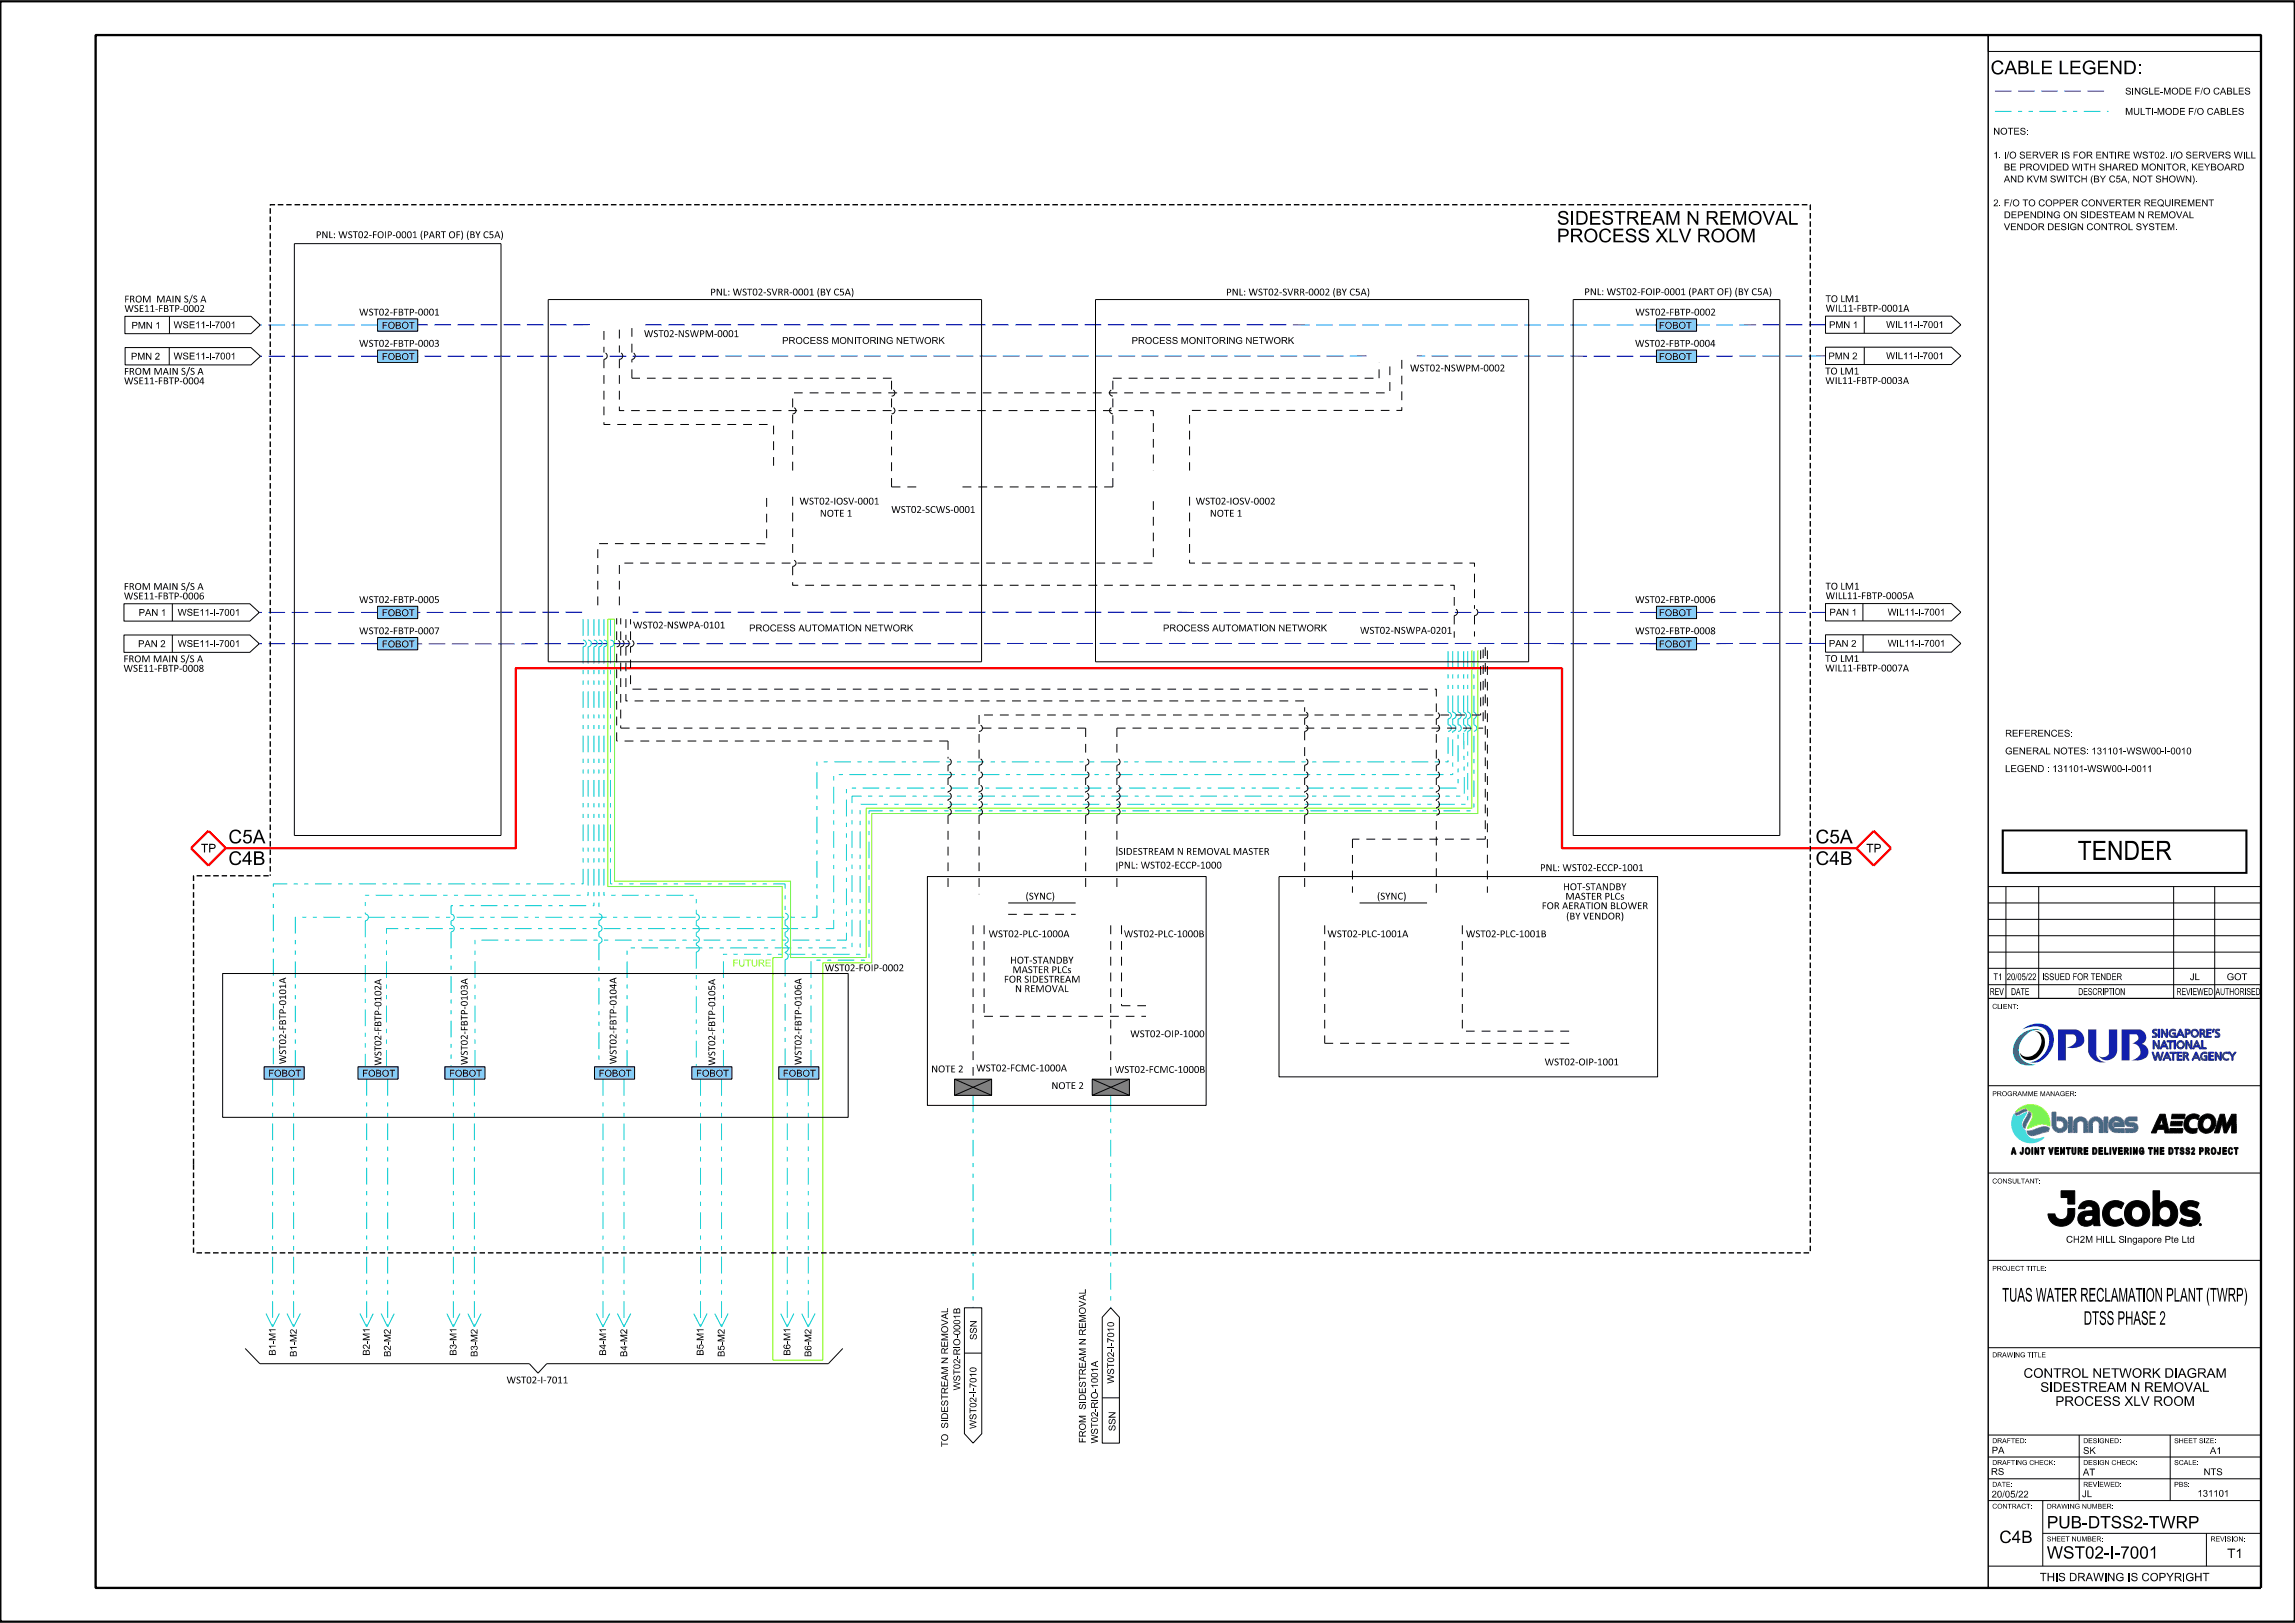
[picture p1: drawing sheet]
<svg xmlns="http://www.w3.org/2000/svg" width="420mm" height="297mm" viewBox="0 0 420 297" stroke-linecap="round" stroke-linejoin="round" font-family="sans-serif">
<defs><g id="words">
<text font-size="3.5" x="380.2" y="157.4">TENDER</text>
<g font-size="2.5">
<text x="364.3" y="13.6">CABLE LEGEND:</text>
<text x="284.9" y="41.1">SIDESTREAM N REMOVAL</text>
<text x="284.9" y="44.3">PROCESS XLV ROOM</text>
<text x="41.8" y="154.3">C5A</text>
<text x="332.2" y="154.3">C5A</text>
<text x="41.8" y="158.3">C4B</text>
<text x="332.2" y="158.3">C4B</text>
<text x="366.4" y="238.2">TUAS WATER RECLAMATION PLANT (TWRP)</text>
<text x="381.3" y="242.4">DTSS PHASE 2</text>
</g>
<g font-size="2.2">
<text x="374.6" y="279.7">PUB-DTSS2-TWRP</text>
<text x="365.9" y="282.4">C4B</text>
<text x="374.6" y="285.2">WST02-I-7001</text>
</g>
<g font-size="1.7">
<text x="370.3" y="252.1">CONTROL NETWORK DIAGRAM</text>
<text x="373.4" y="254.7">SIDESTREAM N REMOVAL</text>
<text x="376.1" y="257.3">PROCESS XLV ROOM</text>
<text x="407.6" y="285.1">T1</text>
</g>
<g font-size="1.6">
<text x="36.8" y="156">TP</text>
<text x="341.5" y="156">TP</text>
</g>
<text font-size="1.5" x="373.3" y="289.3">THIS DRAWING IS COPYRIGHT</text>
<g font-size="1.2">
<text x="388.9" y="17.3">SINGLE-MODE F/O CABLES</text>
<text x="388.9" y="21">MULTI-MODE F/O CABLES</text>
<text x="364.8" y="29">1. I/O SERVER IS FOR ENTIRE WST02. I/O SERVERS WILL</text>
<text x="364.8" y="24.6">NOTES:</text>
<text x="366.6" y="31.2">BE PROVIDED WITH SHARED MONITOR, KEYBOARD</text>
<text x="366.6" y="33.4">AND KVM SWITCH (BY C5A, NOT SHOWN).</text>
<text x="364.8" y="37.8">2. F/O TO COPPER CONVERTER REQUIREMENT</text>
<text x="366.6" y="39.9">DEPENDING ON SIDESTEAM N REMOVAL</text>
<text x="57.8" y="43.6">PNL: WST02-FOIP-0001 (PART OF) (BY C5A)</text>
<text x="366.6" y="42.1">VENDOR DESIGN CONTROL SYSTEM.</text>
<text x="22.8" y="57.1">WSE11-FBTP-0002</text>
<text x="22.8" y="55.3">FROM</text>
<text x="28.6" y="55.3">MAIN S/S A</text>
<text x="65.7" y="57.7">WST02-FBTP-0001</text>
<text x="130" y="54.1">PNL: WST02-SVRR-0001 (BY C5A)</text>
<text x="224.4" y="54.1">PNL: WST02-SVRR-0002 (BY C5A)</text>
<text x="289.9" y="54">PNL: WST02-FOIP-0001 (PART OF) (BY C5A)</text>
<text x="299.3" y="57.7">WST02-FBTP-0002</text>
<text x="334.1" y="57">WIL11-FBTP-0001A</text>
<text x="334.1" y="55.3">TO LM1</text>
<text x="24" y="65.8">PMN 2</text>
<text x="24.1" y="60.2">PMN 1</text>
<text x="31.8" y="60.1">WSE11-I-7001</text>
<text x="31.8" y="65.8">WSE11-I-7001</text>
<text x="65.7" y="63.5">WST02-FBTP-0003</text>
<text x="69.9" y="60.2">FOBOT</text>
<text x="69.9" y="65.9">FOBOT</text>
<text x="117.8" y="61.7">WST02-NSWPM-0001</text>
<text x="143.1" y="62.9">PROCESS MONITORING NETWORK</text>
<text x="207.1" y="62.9">PROCESS MONITORING NETWORK</text>
<text x="299.2" y="63.5">WST02-FBTP-0004</text>
<text x="303.6" y="60.2">FOBOT</text>
<text x="303.6" y="65.9">FOBOT</text>
<text x="334.6" y="65.8">PMN 2</text>
<text x="334.7" y="60">PMN 1</text>
<text x="345.2" y="60">WIL11-I-7001</text>
<text x="345.2" y="65.7">WIL11-I-7001</text>
<text x="22.7" y="70.3">WSE11-FBTP-0004</text>
<text x="22.7" y="68.6">FROM MAIN S/S A</text>
<text x="258" y="68">WST02-NSWPM-0002</text>
<text x="334" y="70.3">WIL11-FBTP-0003A</text>
<text x="334" y="68.5">TO LM1</text>
<text x="146.3" y="92.3">WST02-IOSV-0001</text>
<text x="150" y="94.6">NOTE 1</text>
<text x="163.1" y="93.9">WST02-SCWS-0001</text>
<text x="218.8" y="92.3">WST02-IOSV-0002</text>
<text x="221.4" y="94.6">NOTE 1</text>
<text x="22.7" y="108">FROM MAIN S/S A</text>
<text x="334.1" y="107.9">TO LM1</text>
<text x="22.7" y="109.7">WSE11-FBTP-0006</text>
<text x="25.4" y="112.7">PAN 1</text>
<text x="32.5" y="112.7">WSE11-I-7001</text>
<text x="65.7" y="110.3">WST02-FBTP-0005</text>
<text x="69.9" y="112.8">FOBOT</text>
<text x="299.2" y="110.3">WST02-FBTP-0006</text>
<text x="303.6" y="112.8">FOBOT</text>
<text x="334.1" y="109.6">WILL11-FBTP-0005A</text>
<text x="334.8" y="112.7">PAN 1</text>
<text x="345.4" y="112.6">WIL11-I-7001</text>
<text x="25.3" y="118.4">PAN 2</text>
<text x="32.5" y="118.4">WSE11-I-7001</text>
<text x="65.7" y="116.1">WST02-FBTP-0007</text>
<text x="69.9" y="118.5">FOBOT</text>
<text x="115.8" y="115">WST02-NSWPA-0101</text>
<text x="137.1" y="115.5">PROCESS AUTOMATION NETWORK</text>
<text x="212.8" y="115.5">PROCESS AUTOMATION NETWORK</text>
<text x="248.9" y="116">WST02-NSWPA-0201</text>
<text x="299.2" y="116.1">WST02-FBTP-0008</text>
<text x="303.6" y="118.5">FOBOT</text>
<text x="334.7" y="118.4">PAN 2</text>
<text x="345.4" y="118.3">WIL11-I-7001</text>
<text x="22.6" y="122.9">WSE11-FBTP-0008</text>
<text x="22.6" y="121.2">FROM MAIN S/S A</text>
<text x="334" y="122.9">WIL11-FBTP-0007A</text>
<text x="334" y="121.1">TO LM1</text>
<text x="367" y="134.8">REFERENCES:</text>
<text x="367" y="141.3">LEGEND : 131101-WSW00-I-0011</text>
<text x="367" y="138">GENERAL NOTES: 131101-WSW00-I-0010</text>
<text x="204.6" y="158.9">PNL: WST02-ECCP-1000</text>
<text x="204.6" y="156.4">SIDESTREAM N REMOVAL MASTER</text>
<text x="281.8" y="159.4">PNL: WST02-ECCP-1001</text>
<text x="187.7" y="164.6">(SYNC)</text>
<text x="252" y="164.6">(SYNC)</text>
<text x="282.1" y="166.4">FOR AERATION BLOWER</text>
<text x="286.1" y="162.9">HOT-STANDBY</text>
<text x="286.5" y="164.6">MASTER PLCs</text>
<text x="180.9" y="171.5">WST02-PLC-1000A</text>
<text x="205.7" y="171.5">WST02-PLC-1000B</text>
<text x="242.9" y="171.5">WST02-PLC-1001A</text>
<text x="268.3" y="171.5">WST02-PLC-1001B</text>
<text x="286.6" y="168.3">(BY VENDOR)</text>
<text x="150.9" y="177.7">WST02-FOIP-0002</text>
<text x="183.7" y="179.8">FOR SIDESTREAM</text>
<text x="184.9" y="176.3">HOT-STANDBY</text>
<text x="185.3" y="178.1">MASTER PLCs</text>
<text x="364.8" y="179.4">T1</text>
<text x="367.3" y="179.4">20/05/22</text>
<text x="373.7" y="179.4">ISSUED FOR TENDER</text>
<text x="400.7" y="179.4">JL</text>
<text x="52.4" y="184" transform="rotate(-90 52.4 184)">0101A</text>
<text x="69.8" y="184.3" transform="rotate(-90 69.8 184.3)">0102A</text>
<text x="85.6" y="184.1" transform="rotate(-90 85.6 184.1)">0103A</text>
<text x="112.8" y="184" transform="rotate(-90 112.8 184)">0104A</text>
<text x="130.9" y="184.3" transform="rotate(-90 130.9 184.3)">0105A</text>
<text x="146.7" y="184.1" transform="rotate(-90 146.7 184.1)">0106A</text>
<text x="185.7" y="181.6">N REMOVAL</text>
<text x="364.1" y="182.1">REV</text>
<text x="368" y="182.1">DATE</text>
<text x="380.3" y="182.1">DESCRIPTION</text>
<text x="398.3" y="182.1">REVIEWED</text>
<text x="405.5" y="182.1">AUTHORISED</text>
<text x="52.4" y="188.5" transform="rotate(-90 52.4 188.5)">F</text>
<text x="69.8" y="188.8" transform="rotate(-90 69.8 188.8)">F</text>
<text x="85.6" y="188.7" transform="rotate(-90 85.6 188.7)">F</text>
<text x="112.8" y="188.5" transform="rotate(-90 112.8 188.5)">F</text>
<text x="130.9" y="188.8" transform="rotate(-90 130.9 188.8)">F</text>
<text x="146.7" y="188.7" transform="rotate(-90 146.7 188.7)">F</text>
<text x="206.8" y="189.8">WST02-OIP-1000</text>
<text x="49.1" y="197">FOBOT</text>
<text x="52.4" y="194.8" transform="rotate(-90 52.4 194.8)">W ST02- BTP-</text>
<text x="66.3" y="197">FOBOT</text>
<text x="69.8" y="195" transform="rotate(-90 69.8 195)">W ST02- BTP-</text>
<text x="82.2" y="197">FOBOT</text>
<text x="85.6" y="194.9" transform="rotate(-90 85.6 194.9)">W ST02- BTP-</text>
<text x="109.6" y="197">FOBOT</text>
<text x="112.8" y="194.8" transform="rotate(-90 112.8 194.8)">W ST02- BTP-</text>
<text x="127.4" y="197">FOBOT</text>
<text x="130.9" y="195" transform="rotate(-90 130.9 195)">W ST02- BTP-</text>
<text x="143.3" y="197">FOBOT</text>
<text x="146.7" y="194.9" transform="rotate(-90 146.7 194.9)">W ST02- BTP-</text>
<text x="170.4" y="196.2">NOTE 2</text>
<text x="178.6" y="196.1">WST02-FCMC-1000A</text>
<text x="204" y="196.3">WST02-FCMC-1000B</text>
<text x="282.7" y="195">WST02-OIP-1001</text>
<text x="192.4" y="199.3">NOTE 2</text>
<text x="378.1" y="227.4">CH2M HILL Singapore Pte Ltd</text>
<text x="50.5" y="245.4" transform="rotate(-90 50.5 245.4)">M1</text>
<text x="54.3" y="245.6" transform="rotate(-90 54.3 245.6)">M2</text>
<text x="67.7" y="245.4" transform="rotate(-90 67.7 245.4)">M1</text>
<text x="71.5" y="245.6" transform="rotate(-90 71.5 245.6)">M2</text>
<text x="83.5" y="245.4" transform="rotate(-90 83.5 245.4)">M1</text>
<text x="87.4" y="245.6" transform="rotate(-90 87.4 245.6)">M2</text>
<text x="110.9" y="245.4" transform="rotate(-90 110.9 245.4)">M1</text>
<text x="114.8" y="245.6" transform="rotate(-90 114.8 245.6)">M2</text>
<text x="128.7" y="245.4" transform="rotate(-90 128.7 245.4)">M1</text>
<text x="132.6" y="245.6" transform="rotate(-90 132.6 245.6)">M2</text>
<text x="144.6" y="245.4" transform="rotate(-90 144.6 245.4)">M1</text>
<text x="148.5" y="245.6" transform="rotate(-90 148.5 245.6)">M2</text>
<text x="175.7" y="244.4" transform="rotate(-90 175.7 244.4)">0001B</text>
<text x="178.8" y="245.2" transform="rotate(-90 178.8 245.2)">SSN</text>
<text x="50.5" y="248.1" transform="rotate(-90 50.5 248.1)">B1-</text>
<text x="54.3" y="248.3" transform="rotate(-90 54.3 248.3)">B1-</text>
<text x="67.7" y="248.1" transform="rotate(-90 67.7 248.1)">B2-</text>
<text x="71.5" y="248.3" transform="rotate(-90 71.5 248.3)">B2-</text>
<text x="83.5" y="248.1" transform="rotate(-90 83.5 248.1)">B3-</text>
<text x="87.4" y="248.3" transform="rotate(-90 87.4 248.3)">B3-</text>
<text x="110.9" y="248.1" transform="rotate(-90 110.9 248.1)">B4-</text>
<text x="114.8" y="248.3" transform="rotate(-90 114.8 248.3)">B4-</text>
<text x="128.7" y="248.1" transform="rotate(-90 128.7 248.1)">B5-</text>
<text x="132.6" y="248.3" transform="rotate(-90 132.6 248.3)">B5-</text>
<text x="144.6" y="248.1" transform="rotate(-90 144.6 248.1)">B6-</text>
<text x="148.5" y="248.3" transform="rotate(-90 148.5 248.3)">B6-</text>
<text x="175.7" y="248" transform="rotate(-90 175.7 248)">RI</text>
<text x="175.7" y="246.3" transform="rotate(-90 175.7 246.3)">O-</text>
<text x="203.9" y="246.8" transform="rotate(-90 203.9 246.8)">I7010</text>
<text x="92.7" y="253.2">WST02-I-7011</text>
<text x="175.7" y="254.4" transform="rotate(-90 175.7 254.4)">W ST02-</text>
<text x="178.7" y="255.1" transform="rotate(-90 178.7 255.1)">I7010</text>
<text x="198.7" y="258" transform="rotate(-90 198.7 258)">SI</text>
<text x="198.7" y="256.3" transform="rotate(-90 198.7 256.3)">DESTREAM N REMOVAL</text>
<text x="200.9" y="257.7" transform="rotate(-90 200.9 257.7)">RI</text>
<text x="200.9" y="256" transform="rotate(-90 200.9 256)">O-</text>
<text x="200.9" y="254.1" transform="rotate(-90 200.9 254.1)">1001A</text>
<text x="203.9" y="253.2" transform="rotate(-90 203.9 253.2)">W ST02--</text>
<text x="173.5" y="259.8" transform="rotate(-90 173.5 259.8)">DESTREAM N REMOVAL</text>
<text x="178.7" y="261.5" transform="rotate(-90 178.7 261.5)">W ST02--</text>
<text x="204.1" y="261.9" transform="rotate(-90 204.1 261.9)">SSN</text>
<text x="198.7" y="264.1" transform="rotate(-90 198.7 264.1)">FROM</text>
<text x="200.9" y="264.1" transform="rotate(-90 200.9 264.1)">W ST02-</text>
<text x="364.4" y="269.9">RS</text>
<text x="364.5" y="266">PA</text>
<text x="381.2" y="266.1">SK</text>
<text x="403.3" y="270">NTS</text>
<text x="404.4" y="266.1">A1</text>
<text x="364.5" y="274">20/05/22</text>
<text x="381" y="274">JL</text>
<text x="381.2" y="270">AT</text>
<text x="402.1" y="273.9">131101</text>
</g>
<text font-size="1.2" fill="#7cfc00" x="134.1" y="176.9">FUTURE</text>
<g font-size=".9">
<text x="364.6" y="184.6">CLIENT:</text>
<text x="364.6" y="200.6">PROGRAMME MANAGER:</text>
<text x="364.6" y="216.6">CONSULTANT:</text>
<text x="364.6" y="232.6">PROJECT TITLE:</text>
<text x="364.6" y="248.4">DRAWING TITLE</text>
<text x="364.6" y="264.1">DRAFTED:</text>
<text x="364.6" y="268.1">DRAFTING CHECK:</text>
<text x="381.2" y="264.1">DESIGNED:</text>
<text x="381.2" y="268.1">DESIGN CHECK:</text>
<text x="397.9" y="264.1">SHEET SIZE:</text>
<text x="397.9" y="268.1">SCALE:</text>
<text x="364.6" y="272.1">DATE:</text>
<text x="381.2" y="272.1">REVIEWED:</text>
<text x="397.9" y="272.1">PBS:</text>
<text x="364.6" y="276.1">CONTRACT:</text>
<text x="374.6" y="276.1">DRAWING NUMBER:</text>
<text x="374.6" y="282.1">SHEET NUMBER:</text>
<text x="404.5" y="282.1">REVISION:</text>
</g>
</g></defs>
<path d="M.1 296.4v.3h419.8v-296.4h-419.8v296.4" fill="none" stroke="#000" stroke-width=".25"/>
<g fill="#17308f">
<path d="M376.6 188.4h3.2a1.82 1.82 0 0 1 1.3 2.8 3.1 3.1 0 0 1-2.9 .5 1.6 1.6 0 0 0 1.7-2.1l-.5-.3h-1.3v4.8h-1.5z" fill-rule="evenodd"/>
<path d="M382.1 188.4h1.5v4.6a1.82 1.82 0 0 0 1.8 1.3 2.68 2.68 0 0 1-3.3-1.9z" fill-rule="evenodd"/>
<path d="M385.9 188.4h1.6v3.8a1.83 1.83 0 0 1-1.4 1.7 1.83 1.83 0 0 1-2-.7 1.26 1.26 0 0 0 1.8-.4z" fill-rule="evenodd"/>
<path d="M388.3 188.4h3.3a1.4 1.4 0 0 1 1.2 1.2 1.4 1.4 0 0 1-.8 1.4 1.5 1.5 0 0 1 1.2 1.6 1.5 1.5 0 0 1-1.5 1.4l-1.7 .1a2 2 0 0 0 1.7-1.5 1.53 1.53 0 0 0-1.5-1.6l.6-.3a.75 .75 0 0 0 .5-.7 .75 .75 0 0 0-.4-.7h-1.2v4.8h-1.4z" fill-rule="evenodd"/>
</g>
<path d="M370.1 188.4a4 4 0 0 1 4.9-.4 3.9 3.9 0 0 1-.6 5.4 2.74 2.74 0 0 1-2.9 .9 4 4 0 0 0 3.1-5.5 2.85 2.85 0 0 0-3.2-.8z" fill-rule="evenodd" fill="#0057b8"/>
<path d="M369.4 189.7a3.5 3.5 0 0 1 4.2-1.1l.1 .1a2.87 2.87 0 0 0-3.5 1.4 2.8 2.8 0 0 0-.6 3 2.8 2.8 0 0 0 2.6 1.7h.3a3.3 3.3 0 0 1-3.9-1.2 3.7 3.7 0 0 1 .8-3.9z" fill-rule="evenodd" fill="#008c95"/>
<g fill="none" stroke="#17308f" stroke-width=".18">
<path d="M394 190.4h.3l.6 1.1 .1-1.1h.2v1.5h-.3l-.6-1.1-.1 1.1h-.2zM394.1 188.4h.7l-.1 .2h-.3l-.2 .1 .6 .7-.3 .4h-.6v-.2l.6-.1v-.2l-.5-.3-.1-.2zM394.4 193.7h.1M394.4 193.7l-.3-1.2h-.3l.5 1.5h.3l.3-1.1 .3 1.1h.3l.4-1.5h-.2l-.3 1.2M394.4 193.7l.4-1.2h.2l.3 1.2M395 188.3h.2v1.5h-.2zM395.3 193.7h.1M395.5 188.3h.3l.6 1.1 .1-1.1h.2v1.5h-.3l-.6-1-.1 1h-.2zM396 190.4h.1l.7 1.5h-.2l-.2-.3h-.7l-.2 .3h-.2zM396 190.8l.3 .6h-.5zM396.5 189.4h.1M396.5 192.5h.2l.6 1.5h-.2l-.2-.3h-.7l-.1 .3h-.3z"/>
<path d="M396.6 192.9l.2 .6h-.5zM396.6 190.4h1.2v.3h-.5v1.2h-.2v-1.2h-.5zM397.1 188.6a.77 .77 0 0 1 1-.1v.2a.59 .59 0 0 0-.8 .1 .59 .59 0 0 0 .2 .8h.4v-.4h-.3v-.2h.5v.8h-.8l-.4-.6zM397.1 192.5h1.2v.3h-.5v1.2h-.2v-1.2h-.5zM397.9 190.4h.2v1.5h-.2zM398.4 192.5h.9v.2h-.6v.4h.5v.3h-.5v.4h.6v.2h-.9zM398.9 188.3h.2l.7 1.5h-.2l-.2-.3h-.8l-.1 .3h-.2zM399 188.7l.3 .6h-.6zM399.5 192.5l.7 .1a.42 .42 0 0 1 .3 .3 .42 .42 0 0 1-.3 .5l.4 .6h-.2l-.4-.6h-.3v.6h-.2zM399.7 192.8h.4l.1 .3-.5 .1zM399.9 188.3h.5a.48 .48 0 0 1 .4 .7 .48 .48 0 0 1-.6 .3v.5h-.3zM400 190.4h.3l.6 1.1v-1.1h.2v1.5h-.2l-.7-1.1v1.1h-.2z"/>
<path d="M400 193.4h.1M400.2 188.6l.4 .1v.2l-.4 .2zM401.8 192.5h.2l.7 1.5h-.3l-.1-.3h-.8l-.1 .3h-.3zM401.9 192.9l.3 .6h-.6zM402 190.4h.1l.7 1.5h-.2l-.2-.3h-.7l-.2 .3h-.3zM402 190.8l.3 .6h-.6zM402.6 188.3h.4a.44 .44 0 0 1 .5 .4 .44 .44 0 0 1-.2 .5l.3 .6h-.2l-.3-.6h-.3v.6h-.2zM402.8 188.6h.4l.1 .3-.5 .1zM402.9 192.8l.4-.3a.42 .42 0 0 1 .6 .3v.1a.58 .58 0 0 0-.9 .1 .58 .58 0 0 0 .3 .8h.4v-.4h-.3v-.2h.5v.8h-.7l-.4-.4-.1-.4zM402.9 190.4h.3v1.3h.6v.2h-.9zM403.8 188.3h.9v.3h-.6v.3h.5v.3h-.5v.4h.6v.2h-.9zM404.2 192.5h.9v.2h-.6v.4h.5v.3h-.5v.4h.6v.2h-.9z"/>
<path d="M405 188.3h.2M405 188.3h.2l-.1 .6h-.3zM405.4 192.5h.2l.7 1.1v-1.1h.2v1.5h-.2l-.7-1.1v1.1h-.2zM405.6 188.4h.6v.2h-.3l-.2 .1 .5 .7-.2 .4h-.6v-.2l.6-.1-.6-.7z"/>
<circle cx="399" cy="191.2" r=".5"/>
<circle cx="399.1" cy="191.2" r=".74"/>
<circle cx="401.7" cy="189.1" r=".51"/>
<circle cx="401.7" cy="189.1" r=".72"/>
</g>
<path d="M406.9 192.8l.1-.2a.48 .48 0 0 1 .5-.1 .48 .48 0 0 1 .4 .4 .58 .58 0 0 0-.8 0 .58 .58 0 0 0 0 .8 .58 .58 0 0 0 .8 0 .49 .49 0 0 1-.4 .4 .49 .49 0 0 1-.5-.2l-.3-.6z" fill-rule="evenodd" fill="#17308f"/>
<path d="M406.9 192.8l.3-.3a.42 .42 0 0 1 .7 .3v.1a.58 .58 0 0 0-.8 0 .58 .58 0 0 0 0 .8 .58 .58 0 0 0 .8 0 .49 .49 0 0 1-.4 .4 .49 .49 0 0 1-.5-.2l-.3-.6zM407.8 192.5h.3M407.8 192.5h.3l.4 .6 .5-.6h.2l-.5 .9v.6h-.3v-.6z" fill="none" stroke="#17308f" stroke-width=".18"/>
<g fill="#17308f">
<path d="M403.8 188.3h.9v.3h-.6v.3h.5v.3h-.5v.4h.6v.2h-.9z" fill-rule="evenodd"/>
<path d="M395.5 188.3h.3l.6 1.1 .1-1.1h.2v1.5h-.3l-.6-1-.1 1h-.2z" fill-rule="evenodd"/>
<path d="M395 188.3h.2v1.5h-.2z" fill-rule="evenodd"/>
<path d="M394.1 188.4h.7l-.1 .2h-.3l-.2 .1v.1l.5 .4a.44 .44 0 0 1-.2 .6h-.6v-.2h.5l.1-.1-.5-.5a.41 .41 0 0 1 .1-.6z" fill-rule="evenodd"/>
<path d="M397.1 188.6l.6-.3a.36 .36 0 0 1 .4 .4 .59 .59 0 0 0-.8 .1 .59 .59 0 0 0 .2 .8h.4v-.4h-.3v-.2h.5v.8h-.8l-.4-.6z" fill-rule="evenodd"/>
<path d="M398.9 188.3h.2l.7 1.5h-.2l-.2-.3h-.8l-.1 .3h-.2zM399 188.7l-.3 .6h.6z" fill-rule="evenodd"/>
<path d="M399.9 188.3h.5a.49 .49 0 0 1 .4 .7 .49 .49 0 0 1-.6 .3v.5h-.3zM400.2 188.6v.5l.4-.2v-.2z" fill-rule="evenodd"/>
<path d="M400.9 189.1a.75 .75 0 0 0 1.5 0 .75 .75 0 0 0-1.5 0zM401.1 189.1a.55 .55 0 0 1 1.1 0 .55 .55 0 0 1-1.1 0z" fill-rule="evenodd"/>
<path d="M402.6 188.3h.4a.44 .44 0 0 1 .5 .4 .44 .44 0 0 1-.2 .5l.3 .6h-.2l-.3-.6h-.3v.6h-.2zM402.8 188.6v.4h.4l.1-.3z" fill-rule="evenodd"/>
<path d="M405 188.3h.2l-.1 .6h-.3z" fill-rule="evenodd"/>
<path d="M405.5 188.5l.2-.2 .5 .1v.2h-.3l-.3 .2 .6 .4a.43 .43 0 0 1-.2 .6h-.6v-.2h.5l.1-.1-.5-.5z" fill-rule="evenodd"/>
<path d="M394 190.4h.3l.6 1.1 .1-1.1h.2v1.5h-.3l-.6-1.1-.1 1.1h-.2z" fill-rule="evenodd"/>
<path d="M398.3 191.2a.75 .75 0 0 0 1.5 0 .75 .75 0 0 0-1.5 0zM398.5 191.2a.51 .51 0 0 1 1 0 .51 .51 0 0 1-1 0z" fill-rule="evenodd"/>
<path d="M396 190.4h.1l.7 1.5h-.2l-.2-.3h-.7l-.2 .3h-.2zM396 190.8l-.2 .6h.5z" fill-rule="evenodd"/>
<path d="M402 190.4h.1l.7 1.5h-.2l-.2-.3h-.7l-.2 .3h-.3zM402 190.8l-.3 .6h.6z" fill-rule="evenodd"/>
<path d="M400 190.4h.3l.6 1.1v-1.1h.2v1.5h-.2l-.7-1.1v1.1h-.2z" fill-rule="evenodd"/>
<path d="M396.6 190.4h1.2v.3h-.5v1.2h-.2v-1.2h-.5z" fill-rule="evenodd"/>
<path d="M397.9 190.4h.2v1.5h-.2z" fill-rule="evenodd"/>
<path d="M402.9 190.4h.3v1.3h.6v.2h-.9z" fill-rule="evenodd"/>
<path d="M396.5 192.5h.2l.6 1.5h-.2l-.2-.3h-.7l-.1 .3h-.3zM396.6 192.9l-.3 .6h.5z" fill-rule="evenodd"/>
<path d="M397.1 192.5h1.2v.3h-.5v1.2h-.2v-1.2h-.5z" fill-rule="evenodd"/>
<path d="M404.2 192.5h.9v.2h-.6v.4h.5v.3h-.5v.4h.6v.2h-.9z" fill-rule="evenodd"/>
<path d="M405.4 192.5h.2l.7 1.1v-1.1h.2v1.5h-.2l-.7-1.1v1.1h-.2z" fill-rule="evenodd"/>
<path d="M402.9 192.8l.1-.2a.48 .48 0 0 1 .5-.1 .48 .48 0 0 1 .4 .4 .58 .58 0 0 0-.9 .1 .58 .58 0 0 0 .3 .8h.4v-.4h-.3v-.2h.5v.8h-.7l-.4-.4-.1-.4z" fill-rule="evenodd"/>
<path d="M398.4 192.5h.9v.2h-.6v.4h.5v.3h-.5v.4h.6v.2h-.9z" fill-rule="evenodd"/>
<path d="M399.5 192.5l.7 .1a.42 .42 0 0 1 .3 .3 .42 .42 0 0 1-.3 .5l.4 .6h-.2l-.4-.6h-.3v.6h-.2zM399.7 192.8v.4l.5-.1-.1-.3z" fill-rule="evenodd"/>
<path d="M401.8 192.5h.2l.7 1.5h-.3l-.1-.3h-.8l-.1 .3h-.3zM401.9 192.9l-.3 .6h.6z" fill-rule="evenodd"/>
<path d="M393.8 192.5h.3l.3 1.2 .4-1.2h.2l.3 1.2 .4-1.2h.2l-.4 1.5h-.3l-.3-1.1-.3 1.1h-.3z" fill-rule="evenodd"/>
<path d="M407.8 192.5h.3l.4 .6 .5-.6h.2l-.5 .9v.6h-.3v-.6z" fill-rule="evenodd"/>
</g>
<path d="M369.3 203.1l.8-.6 1.1-.4 1.1 .1 1 .3a3.3 3.3 0 0 1 1.8 3.6l-.8-.4h-.9l-2.3 .8 .8-1.9a1.17 1.17 0 0 0-.7-1.4l-.4-.4h-.5l-1.4 .7z" fill-rule="evenodd" fill="#95c11f"/>
<g fill="none" stroke="#95c11f" stroke-width=".18">
<path d="M368.9 203.5h.1M368.9 203.4v.1M369.4 203.3h.1M369.4 203.3l-.5 .2M370.1 202.9h.1M370.1 202.9l-.7 .4M370.7 202.8h.1M370.7 202.8l-.6 .1M370.7 202.8l.3 .1 .2 .4M371 202.2l-1 .4-1.1 .8M371 202.2h.1M371.1 206.5h.1"/>
<path d="M371.2 206.4h.1M371.2 206.4l-.1 .1M371.2 203.3h.1M371.3 203.3h.1M371.4 202.1h.1M371.4 202.1l-.4 .1M371.4 203.3h.1M371.5 203.3a1.02 1.02 0 0 1 .4 1.5M371.5 202.1h.4M371.5 205.5h.1M371.5 205.5l-.4 1M371.9 202.1h.1"/>
<path d="M371.9 204.8h.1M371.9 204.8l-.4 .7M371.9 202.1l1.3 .4a3.5 3.5 0 0 1 1.9 3.6M372.2 206.1h.1M372.2 206.1l-1 .3M372.5 205.9l-.2 .2M372.6 205.9h.1M372.6 205.9h-.1M372.7 205.9h-.1M372.7 205.9h.1M372.8 205.8l-.1 .1M372.8 205.8h.1"/>
<path d="M372.9 205.8h.1M372.9 205.8l.8-.1 .9 .1M374.6 205.8h.1M374.6 205.8v.1M374.6 205.9h.1M374.6 205.9l.4 .2M375 206.1h.1M375.1 206.1h.1"/>
</g>
<path d="M369.7 203.4h.1" fill="none" stroke="#497593" stroke-width=".18"/>
<path d="M368.8 203.8l1.5-.7 .5-.1a.17 .17 0 0 1 .2 .2 .17 .17 0 0 1-.3 .1l-1.6 .8-.3-.1z" fill-rule="evenodd" fill="#497593"/>
<g fill="none" stroke="#497593" stroke-width=".18">
<path d="M368.8 203.8h.1M368.8 203.8l.1 .3 .4-.1M368.9 203.8h.1M369.1 203.7h.1M369.1 203.7l-.2 .1M369.3 204h.1M369.4 204h.1M369.4 204h-.1M369.7 203.4h.1M369.7 203.4l-.6 .3M369.7 203.8l-.3 .2M369.7 203.3v.1"/>
<path d="M369.8 203.3h.1M369.8 203.8h-.1M369.9 203.3h.1M370 203.7l-.2 .1M370 203.7h.1M370.6 203h.1M370.6 203l-.7 .3M370.7 203h.1M370.7 203l.2 .3M370.9 203.3h.1M370.9 203.3l-.9 .4"/>
</g>
<path d="M371.2 203.5h.1a.81 .81 0 0 1 .1 1.3l-.6 .9-.2 .8-.3-.3-.1-.4 1-1.9z" fill-rule="evenodd" fill="#497593"/>
<g fill="none" stroke="#497593" stroke-width=".18">
<path d="M370.5 206.4h.1M370.6 205h.1M370.6 205l-.4 .8v.3l.3 .3M370.6 206.4v.1M370.6 204.9h.1M370.6 204.9v.1M370.6 206.5h.1M370.6 206.4h.1M370.7 206.2l-.1 .2M370.7 206.2h.1M370.7 206.1v.1M370.7 206.1h.1"/>
<path d="M370.8 205.7l-.1 .4M370.8 205.7h.1M370.9 204.4h.1M370.9 204.4l-.3 .5M371.1 205.2l-.2 .5M371.1 205.2h.1M371.1 203.9h.1M371.1 203.9v.1M371.1 204h.1M371.1 204l-.2 .4M371.2 203.9h.1M371.2 205.1l-.1 .1"/>
<path d="M371.2 205v.1M371.2 203.5h.1M371.2 203.5v.4M371.2 205h.1M371.3 205h.1M371.3 204.9v.1M371.3 204.9h.1M371.3 205h-.1M371.3 203.5h.1M371.3 203.5a.45 .45 0 0 1 .4 .6M371.3 204.8h.1M371.3 204.8v.1"/>
<path d="M371.7 204.1l-.4 .7M371.7 204.1h.1"/>
</g>
<path d="M375.5 203.5h.7l.1 2.6 .5 .4a.73 .73 0 0 0 .9-.7 .73 .73 0 0 0-.9-.7h-.4v-.7a1.54 1.54 0 0 1 2 1.4l-.1 .6a1.43 1.43 0 0 1-1.5 .9 1.43 1.43 0 0 1-1.3-1.3z" fill-rule="evenodd" fill="#497593"/>
<g fill="none" stroke="#497593" stroke-width=".18">
<path d="M375.5 203.5h.1M375.5 203.5l.1 2.7M375.5 203.5h.7l.1 2.6 .1 .1M375.6 206.2v.1M375.6 206.3h.1M375.6 206.3l.1 .2a1.45 1.45 0 0 0 1.5 .7M376.4 206.2v.1M377.2 207.2h.1M377.3 207.2h.1M378.3 206.3v.1a1.27 1.27 0 0 1-1 .8M378.3 206.3h.1M378.4 206.2v.1"/>
<path d="M378.4 206.2h.1M378.4 206.2v-.2a1.46 1.46 0 0 0-1.7-1.6h-.3v.7h.4a.73 .73 0 0 1 .9 .9 .73 .73 0 0 1-1.3 .3"/>
</g>
<path d="M368.6 203.9a.65 .65 0 0 0 1.1 .2l1.2-.5-.7 1.3a1.43 1.43 0 0 0 .4 2l.2 .5a1.76 1.76 0 0 0 2 1.1l1.3-.4-1.2 .8-1.6 .2a3.5 3.5 0 0 1-2.7-5.2z" fill-rule="evenodd" fill="#3abad9"/>
<g fill="none" stroke="#3abad9" stroke-width=".18">
<path d="M368.4 204.4h.1M368.4 204.4l-.2 1.4 .2 1.1M368.4 206.9h.1M368.4 206.9l.4 .7M368.6 203.9h.1M368.6 203.9l-.2 .5M368.8 207.6h.1M368.8 207.6a3.5 3.5 0 0 0 2.6 1.5M370.3 204.7h.1M370.3 204.7l-.1 .2a1.3 1.3 0 0 0 .4 1.9M370.3 204.6h.1M370.3 204.6v.1"/>
<path d="M370.3 204.5v.1M370.5 204.3l-.2 .2M370.5 204.3h.1M370.6 206.8v.1M370.6 206.8h.1M370.6 206.9l.1 .2M370.6 206.9h.1M370.7 207.2v.1M370.7 207.1v.1M370.7 207.3l.1 .1a1.77 1.77 0 0 0 1.9 1.1M370.7 207.3h.1M370.7 203.9h.1"/>
<path d="M370.7 203.9l-.1 .3M370.8 203.6l-.8 .4a.92 .92 0 0 1-1.4 0v-.1M370.9 203.6h.1M370.9 203.6l-.2 .3M371.4 209.1h.1M371.4 209.1h.5M371.9 209.1h.1M372.7 208.5h.1M372.8 208.9l-.9 .2M372.8 208.9h.1M372.9 208.9h.1M373.1 208.4l-.4 .1"/>
<path d="M373.1 208.4h.1M373.3 208.3h.1M373.3 208.3l-.1 .1M373.4 208.3h.1M373.5 208.3h.1M373.5 208.3h-.1M373.6 208.3h-.1M373.6 208.2v.1M373.8 208.2h.1M373.8 208.2h-.2M374.1 208.1l-.3 .1M374.1 208.1l-1.2 .8"/>
<path d="M374.1 208.1h.1"/>
</g>
<path d="M386.4 204.7l.9-.3a1.43 1.43 0 0 1 1.5 1.5v.3h-2v-.7l1.1-.1a.72 .72 0 0 0-.8-.3 .72 .72 0 0 0-.5 .8v.1a.96 .96 0 0 0 1.2 .5h1v.8h-1.5a1.42 1.42 0 0 1-1.3-2z" fill-rule="evenodd" fill="#497593"/>
<path d="M386.1 205.1h.1M386.1 205.1l-.2 .6a1.62 1.62 0 0 0 2.2 1.6h.7v-.8h-.8a1.05 1.05 0 0 1-1.4-.5v-.1M386.1 205h.1M386.1 205v.1M386.1 205a1.44 1.44 0 0 1 1.7-.6 1.44 1.44 0 0 1 1 1.5v.3h-2v-.7h1.1M386.6 205.9h.1M386.6 205.8v.1M386.6 205.8h.1M387.9 205.5v-.1a.72 .72 0 0 0-.8-.3 .72 .72 0 0 0-.5 .7M387.9 205.5h.1" fill="none" stroke="#497593" stroke-width=".18"/>
<path d="M378.5 204.4h.7v2.9h-.7z" fill-rule="evenodd" fill="#497593"/>
<path d="M378.5 204.4h.1M378.5 204.4h.7v2.9h-.7z" fill="none" stroke="#497593" stroke-width=".18"/>
<path d="M379.8 204.7l.5-.3h.7l.7 .4 .4 .7v1.8h-.7v-.9a1.03 1.03 0 0 0-.5-1.3 .64 .64 0 0 0-.8 .8v1.4h-.7v-1.8z" fill-rule="evenodd" fill="#497593"/>
<g fill="none" stroke="#497593" stroke-width=".18">
<path d="M379.4 207.3h.1M379.4 207.3h.7M380.1 207.3h.1M381.1 204.4l.1 .1M381.1 204.4h-.8l-.7 .6-.2 .5v1.8M381.1 204.4h.1M381.2 204.5h.1M381.2 205.3l.2 .3v1.7h.6M381.2 205.3a.64 .64 0 0 0-.7-.1 .64 .64 0 0 0-.4 .7v1.4M381.3 204.5a1.08 1.08 0 0 1 .7 .8M381.3 204.5h.1M382 205.4v1.9"/>
<path d="M382 207.3h.1M382 205.4h.1M382 205.3v.1M382 205.3h.1"/>
</g>
<path d="M382.7 204.7l.6-.3h.5l.8 .5a1.74 1.74 0 0 1 .3 1.5v.9h-.7l-.1-1.9a.64 .64 0 0 0-.6-.3 .64 .64 0 0 0-.6 .5v1.7h-.4a.19 .19 0 0 1-.2-.1 .19 .19 0 0 1-.1-.2v-1.5z" fill-rule="evenodd" fill="#497593"/>
<path d="M382.2 207.3h.1M382.9 205.5v1.8h-.7M382.9 205.5h.1M383 205.5a.65 .65 0 0 1 .8-.4 .65 .65 0 0 1 .4 .8v1.4h.7v-1a1.82 1.82 0 0 0-.4-1.6l-.9-.3a1.33 1.33 0 0 0-1.4 1.6v1.3M383 205.5h-.1M383 205.5h.1" fill="none" stroke="#497593" stroke-width=".18"/>
<path d="M385.1 204.4h.7l-.1 2.9h-.7z" fill-rule="evenodd" fill="#497593"/>
<path d="M385.1 204.4h.1M385.1 204.4v2.9M385.1 207.3h.1M385.1 204.4h.7v1.4l-.1 1.5h-.6" fill="none" stroke="#497593" stroke-width=".18"/>
<path d="M389.1 204.6a1.41 1.41 0 0 1 1.3-.2h.7v.7h-1.4l-.1 .3 1.1 .1 .5 .5a.87 .87 0 0 1-.8 1.3h-1.5v-.8h1.6a.17 .17 0 0 0 0-.2 .17 .17 0 0 0-.2-.1 1.21 1.21 0 0 1-1.4-.7v-.5z" fill-rule="evenodd" fill="#497593"/>
<g fill="none" stroke="#497593" stroke-width=".18">
<path d="M388.9 207.3h.1M389.6 205.3v.2h.9M389.6 205.3h.1M389.6 205.1v.1M389.6 205.2v.1M389.6 205.1h1.5v-.7h-1a.93 .93 0 0 0-1.3 .8 .93 .93 0 0 0 1.2 1h.5M390.5 205.5h.1M390.5 206.2v.1M390.5 206.3l.1 .1M390.6 205.5h.1M390.6 206.4h.1M390.6 206.4l-.2 .1h-1.5v.8"/>
<path d="M390.6 205.5l.5 .3M391.1 205.8h.1M391.1 205.9h.1M391.1 205.8v.1M391.1 205.9l.1 .1a.87 .87 0 0 1-.8 1.3h-1.5"/>
</g>
<path d="M370.9 207l.9-.1 1.7-.6 1-.1a.39 .39 0 0 1 .5 .4 .61 .61 0 0 1-.7 .5l-2 .7a.95 .95 0 0 1-1.4-.8z" fill-rule="evenodd" fill="#497593"/>
<g fill="none" stroke="#497593" stroke-width=".18">
<path d="M371.9 206.9h.1M371.9 206.9l-1 .1 .1 .1a.91 .91 0 0 0 1.2 .7M372.2 207.8h.1M372.5 206.7h.1M372.5 206.7l-.6 .2M372.5 207.7h.1M372.5 207.7l-.2 .1M373 206.4h.1M373 206.4l-.5 .3M373.1 206.4h.1M373.5 206.3l-.3 .1M373.5 206.3h.1"/>
<path d="M373.5 206.3l.9-.1 .6 .3M374.2 207.2l-1.6 .5M374.2 207.2h.1M374.3 207.1h.1M374.8 207.1h.1M374.8 207.1h-.5M375 206.5h.1M375 206.5l-.2 .6"/>
</g>
<g fill="none" stroke="#00ced1" stroke-width=".18">
<path d="M365.1 20.4h3M369.3 20.4h.8M371.3 20.4h.7M373.2 20.4h3.1M377.4 20.4h.8M379.4 20.4h.8M381.4 20.4h3M385.6 20.4h.3M106.7 117.1a.62 .62 0 0 1 .6 .6 .62 .62 0 0 1-.6 .7v3M106.7 113.3v3M107.6 117.1a.62 .62 0 0 1 .6 .6 .62 .62 0 0 1-.6 .7v3M107.6 113.3v3"/>
<path d="M108.7 117.1a.62 .62 0 0 1 .6 .6 .62 .62 0 0 1-.6 .7v3M108.7 113.3v3M109.6 117.1a.62 .62 0 0 1 .6 .6 .62 .62 0 0 1-.6 .7v3M109.6 113.3v3M110.5 117.1a.62 .62 0 0 1 .6 .6 .62 .62 0 0 1-.6 .7v3M110.5 113.3v3M111.7 117.1a.62 .62 0 0 1 .7 .6 .62 .62 0 0 1-.7 .7v3M111.7 113.3v3M265 119.2v3M265.9 119.2v3M266.8 119.2v3M267.9 119.2v3"/>
<path d="M268.6 119.2v3M269.7 119.2v3M106.7 122.6v.8M106.7 124.5v.8M106.7 126.5v3M106.7 130.7v.8M106.7 132.7v.7M106.7 134.6v3.1M106.7 138.8v.8M107.6 122.6v.8M107.6 124.5v.8M107.6 126.5v3"/>
<path d="M107.6 130.7v.8M107.6 132.7v.7M107.6 134.6v3.1M107.6 138.8v.8M108.7 122.6v.8M108.7 124.5v.8M108.7 126.5v3M108.7 130.7v.8M108.7 132.7v.7M108.7 134.6v3.1M108.7 138.8v.8M109.6 122.6v.8"/>
<path d="M109.6 124.5v.8M109.6 126.5v3M109.6 130.7v.8M109.6 132.7v.7M109.6 134.6v3.1M109.6 138.8v.8M110.5 122.6v.8M110.5 124.5v.8M110.5 126.5v3M110.5 130.7v.8M110.5 132.7v.7M110.5 134.6v3.1"/>
<path d="M110.5 138.8v.8M111.7 122.6v.8M111.7 124.5v.8M111.7 126.5v3M111.7 130.7v.8M111.7 132.7v.7M111.7 134.6v3.1M111.7 138.8v.8M149.5 139.4v.7M150.7 139.4h.8M152.7 139.4h3M156.9 139.4h.8"/>
<path d="M158.9 139.4h.7M160.8 139.4h3.1M165 139.4h.8M167 139.4h.7M168.9 139.4h3.1M173.2 139.4h.7M175.1 139.4h.8M177.1 139.4h3M181.3 139.4h.8M183.2 139.4h.8M185.2 139.4h3M189.4 139.4h.8"/>
<path d="M191.4 139.4h.7M193.3 139.4h3.1M197.6 139.4h.7M199.5 139.4h.8M201.4 139.4h3.1M205.7 139.4h.7M207.6 139.4h.8M209.6 139.4h3M213.8 139.4h.8M215.8 139.4h.7M217.7 139.4h3M221.9 139.4h.8"/>
<path d="M223.9 139.4h.7M225.8 139.4h3.1M230 139.4h.8M232 139.4h.8M234 139.4h3M238.2 139.4h.7M240.1 139.4h.8M242.1 139.4h3M246.3 139.4h.8M248.2 139.4h.8M250.2 139.4h3.1M254.5 139.4h.7"/>
<path d="M256.4 139.4h.7M258.3 139.4h3.1M262.6 139.4h.7M265 139.1v.3h-.5M265 127.3v3a.62 .62 0 0 1 .6 .6 .62 .62 0 0 1-.6 .6v1.1a.6 .6 0 0 1 .6 .6 .6 .6 0 0 1-.6 .6M265 123.4v.7M265 125.3v.8M265 134.9v3M265.9 127.3v3a.62 .62 0 0 1 .6 .6 .62 .62 0 0 1-.6 .6v1.1a.6 .6 0 0 1 .6 .6 .6 .6 0 0 1-.6 .6v.3M265.9 123.4v.7M265.9 125.3v.8M265.9 135.3v3.1"/>
<path d="M265.9 139.6v.7M266.8 127.3v3a.62 .62 0 0 1 .6 .6 .62 .62 0 0 1-.6 .6v1.1a.6 .6 0 0 1 .6 .6 .6 .6 0 0 1-.6 .6M266.8 123.4v.7M266.8 125.3v.8M266.8 134.4v.8M266.8 136.4v3M267.9 127.3v3a.61 .61 0 0 1 .5 .6 .61 .61 0 0 1-.5 .6v1.1a.61 .61 0 0 1 .5 .6 .61 .61 0 0 1-.5 .6M267.9 123.4v.8M267.9 125.3v.8M267.9 134.1v3M267.9 138.3v.8M268.6 127.3v3a.62 .62 0 0 1 .6 .6 .62 .62 0 0 1-.6 .6v1.1a.6 .6 0 0 1 .6 .6 .6 .6 0 0 1-.6 .6v2.6"/>
<path d="M268.6 123.4v.7M268.6 125.3v.8M268.6 137.5v.8M268.6 139.5v.8M269.7 127.3v3a.6 .6 0 0 1 .5 .6 .6 .6 0 0 1-.5 .6v1.1a.6 .6 0 0 1 .6 .6 .6 .6 0 0 1-.6 .6M269.7 123.4v.8M269.7 125.3v.8M269.7 134.7v3M269.7 138.9v.8M106.7 159v2.7h-.3M106.7 140.8v.8M106.7 142.7v3.1"/>
<path d="M106.7 147v.7M106.7 148.9v.8M106.7 150.9v3M106.7 155.1v.8M106.7 157.1v.7M107.6 140.8v.8M107.6 142.7v3.1M107.6 147v.7M107.6 148.9v.8M107.6 150.9v3M107.6 155.1v.8M107.6 157.1v.7"/>
<path d="M107.6 159v3.1M108.7 140.8v.8M108.7 142.7v3.1M108.7 147v.7M108.7 148.9v.8M108.7 150.9v3M108.7 155.1v.8M108.7 157.1v.7M108.7 159v3.1M109.6 140.8v.8M109.6 142.7v3.1M109.6 147v.7"/>
<path d="M109.6 148.9v.8M109.6 150.9v3M109.6 155.1v.8M109.6 157.1v.7M109.6 159v3.1M110.5 140.8v.8M110.5 142.7v3.1M110.5 147v.7M110.5 148.9v.8M110.5 150.9v3M110.5 155.1v.8M110.5 157.1v.7"/>
<path d="M110.5 159v3.1M111.7 159v2.7h.3M111.7 140.8v.8M111.7 142.7v3.1M111.7 147v.7M111.7 148.9v.8M111.7 150.9v3M111.7 155.1v.8M111.7 157.1v.7M149.5 141.3v3.1M149.5 145.6v.7M149.5 147.5v.7"/>
<path d="M149.5 149.4v3.1M149.5 153.7v.7M149.5 155.6v.8M149.5 157.5v3.1M152.6 142v.8M152.6 144v3M152.6 148.2v.8M152.6 150.1v.8M152.6 152.1v3M152.6 156.3v.8M152.6 158.3v.7M153.5 141.7h.8"/>
<path d="M154.9 144.4v.8M154.9 146.3v3.1M154.9 150.6v.7M154.9 152.5v.8M154.9 154.5v3M154.9 158.7v.8M155.4 141.7h3.1M155.9 144.2h.8M155.9 148.2v.7M155.9 150.1v.8M155.9 152v3.1M155.9 156.3v.8"/>
<path d="M155.9 158.2v.8M157.4 148.3v.7M157.4 150.2v.8M157.4 152.1v3.1M157.4 156.4v.8M157.4 158.3v.8M157.5 147.2h3M157.7 145.7h-1.8v1.3M157.9 144.2h3M158.9 145.7h.7M159 150.1v.8M159 152.1v.7"/>
<path d="M159 154v3.1M159 158.3v.7M159.7 141.7h.7M160.8 145.7h.8M161.5 148.4h-2.5v.5M161.6 141.7h.8M161.7 147.2h.8M162.1 144.2h.7M162.7 148.4h.8M162.8 145.7h3M163.6 141.7h3M163.7 147.2h.8"/>
<path d="M164 144.2h.8M164.7 148.4h.7M165.6 147.2h3.1M166 144.2h3M166.6 148.4h3.1M167 145.7h.7M167.8 141.7h.8M168.9 145.7h.8M169.8 141.7h.7M169.9 147.2h.7M170.2 144.2h.8M170.9 148.4h.7"/>
<path d="M170.9 145.7h3.1M171.7 141.7h3.1M171.8 147.2h.8M172.2 144.2h.7M172.8 148.4h.8M173.8 147.2h3M174.1 144.2h3.1M174.7 148.4h3.1M175.1 145.7h.8M175.9 141.7h.8M177.1 145.7h.7M177.9 141.7h.7"/>
<path d="M178 147.2h.8M178.3 144.2h.8M179 148.4h.7M179 145.7h3.1M179.8 141.7h3.1M180 147.2h.7M180.3 144.2h.7M180.9 148.4h.8M181.9 147.2h3.1M182.2 144.2h3.1M182.9 148.4h3M183.3 145.7h.7"/>
<path d="M184.1 141.7h.7M185.2 145.7h.7M186 141.7h.8M186.1 147.2h.8M186.5 144.2h.7M187.1 148.4h.8M187.1 145.7h3.1M188 141.7h3M188.1 147.2h.7M188.4 144.2h.8M189.1 148.4h.7M190 147.2h3.1"/>
<path d="M190.4 144.2h3M191 148.4h3.1M191.4 145.7h.8M192.2 141.7h.8M193.3 145.7h.8M194.1 141.7h.8M194.3 147.2h.7M194.6 144.2h.8M195.2 148.4h.8M195.3 145.7h3M196.1 141.7h3M196.2 147.2h.8"/>
<path d="M196.5 144.2h.8M197.2 148.4h.7M198.2 147.2h3M198.5 144.2h3M199.1 148.4h3.1M199.5 145.7h.8M200.3 141.7h.8M201.5 145.7h.7M202.3 141.7h.7M202.4 147.2h.8M202.7 144.2h.8M203.4 148.4h.7"/>
<path d="M203.4 145.7h3M204.2 141.7h3.1M204.3 147.2h.8M204.7 144.2h.7M205.3 148.4h.8M206.3 147.2h3M206.6 144.2h3.1M207.3 148.4h3M207.6 145.7h.8M208.5 141.7h.7M209.6 145.7h.8M210.4 141.7h.8"/>
<path d="M210.5 147.2h.8M210.9 144.2h.7M211.5 148.4h.8M211.5 145.7h3.1M212.3 141.7h3.1M212.5 147.2h.7M212.8 144.2h.8M213.4 148.4h.8M214.4 147.2h3.1M214.7 144.2h3.1M215.4 148.4h3M215.8 145.7h.7"/>
<path d="M216.6 141.7h.7M217.7 145.7h.8M218.5 141.7h.8M218.7 147.2h.7M219 144.2h.7M219.6 148.4h.8M219.7 145.7h3M220.5 141.7h3M220.6 147.2h.8M220.9 144.2h.8M221.6 148.4h.7M222.5 147.2h3.1"/>
<path d="M222.9 144.2h3M223.5 148.4h3.1M223.9 145.7h.7M224.7 141.7h.8M225.8 145.7h.8M226.7 141.7h.7M226.8 147.2h.7M227.1 144.2h.8M227.8 148.4h.7M227.8 145.7h3M228.6 141.7h3M228.7 147.2h.8"/>
<path d="M229.1 144.2h.7M229.7 148.4h.8M230.7 147.2h3M231 144.2h3.1M231.6 148.4h3.1M232 145.7h.8M232.8 141.7h.8M234 145.7h.7M234.8 141.7h.7M234.9 147.2h.8M235.2 144.2h.8M235.9 148.4h.7"/>
<path d="M235.9 145.7h3.1M236.7 141.7h3.1M236.9 147.2h.7M237.2 144.2h.7M237.8 148.4h.8M238.8 147.2h3M239.1 144.2h3.1M239.8 148.4h3M240.1 145.7h.8M240.9 141.7h.8M242.1 145.7h.8M242.9 141.7h.8"/>
<path d="M243 147.2h.8M243.4 144.2h.7M244 148.4h.8M244.1 145.7h3M244.9 141.7h3M245 147.2h.7M245.3 144.2h.8M246 148.4h.7M246.9 147.2h3.1M247.3 144.2h3M247.9 148.4h3M248.3 145.7h.7"/>
<path d="M249.1 141.7h.7M250.2 145.7h.8M251 141.7h.8M251.1 147.2h.8M251.5 144.2h.8M252.1 148.4h.8M252.2 145.7h3M253 141.7h3M253.1 147.2h.8M253.4 144.2h.8M254.1 148.4h.7M255.1 147.2h3"/>
<path d="M255.4 144.2h3M256 148.4h3.1M256.4 145.7h.8M257.2 141.7h.8M258.3 145.7h.8M259.2 141.7h.7M259.3 147.2h.7M259.6 144.2h.8M260.2 148.4h.8M260.3 145.7h3M261.1 141.7h3.1M261.2 147.2h.8"/>
<path d="M261.6 144.2h.7M262.2 148.4h.8M263.2 147.2h3M263.5 144.2h3.1M264.2 148.4h3M264.5 145.7h.8M265.9 141.5v.2h-.5M266.5 145.7h.7M266.8 140.6v.8M266.8 142.6v.7M267.4 147.2h.8M267.9 140.3v.7"/>
<path d="M268 142.2v3M268.4 148.4h.7M268.6 141.5v3M268.6 145.7v.7M269.7 140.9v.7M269.7 142.8v3M269.7 147v.8M50 163.4v.8M50 165.4v.8M50 167.4v3M50 171.6v.7M50 173.5v.8"/>
<path d="M50 175.5v3M50 179.7v.8M52.6 161.7h-2.6v.6M53.7 161.7h.8M54 172v.8M54 174v.7M54 175.9v3.1M54.1 167.8l-.1 3M55.3 167.8h.8M55.7 161.7h.7M57.3 167.8h.7M57.6 161.7h3.1"/>
<path d="M59.2 167.8h3M61.9 161.7h.7M63.4 167.8h.8M63.8 161.7h.8M65.4 167.8h.7M65.8 161.7h3M66.9 167v.2a.62 .62 0 0 1 .6 .7 .62 .62 0 0 1-.6 .6v3M66.9 165.1v.7M66.9 172.7v.8M66.9 174.7v.7M66.9 176.6v3.1M67.3 167.8h3.1"/>
<path d="M67.6 163.8l-.7 .1M68.8 163.8h3M70 161.7h.8M70.7 172v.8M70.7 174v.7M70.7 175.9v3.1M71.5 167.8h.8M71.9 161.7h.8M72.9 169.9h-2.2v.9M73 163.8h.8M73.5 167.8h.8M73.9 161.7h3"/>
<path d="M74.1 169.9h.8M74.9 163.8h.8M75.5 167.8h3M76 169.9h.8M76.9 163.8h3M78 169.9h3M78.1 161.7h.8M79.7 167.8h.7M80.1 161.7h.7M81.1 163.8h.8M81.6 167.8h.8M82 161.7h3.1"/>
<path d="M82.2 169.9h.8M82.5 174.8v.7M82.5 176.7v.8M82.5 178.6v3.1M82.9 165.7h-.4v1.6a.62 .62 0 0 1 .6 .6 .62 .62 0 0 1-.6 .6v.8a.62 .62 0 0 1 .6 .6 .62 .62 0 0 1-.6 .6v3.1M83.1 163.8h.7M83.6 167.8h3M84.1 165.7h.7M84.2 169.9h.7M85 163.8h3.1M86 165.7h.8M86.1 169.9h3"/>
<path d="M86.3 161.7h.7M86.9 174v.7M86.9 175.9v3.1M87 172l-.1 .8M87.8 167.8h.8M88 165.7h3M88.1 172h3.1M88.2 161.7h.8M89.3 163.8h.7M89.7 167.8h.8M90.1 161.7h3.1M90.3 169.9h.8"/>
<path d="M91.2 163.8h.8M91.7 167.8h3.1M92.2 165.7h.8M92.3 169.9h.8M92.4 172h.7M93.1 163.8h3.1M94.2 165.7h.7M94.2 169.9h3.1M94.3 172h.8M94.4 161.7h.7M96 167.8h.7M96.1 165.7h3.1"/>
<path d="M96.3 172h3M96.3 161.7h.8M97.4 163.8h.7M97.9 167.8h.7M98.3 161.7h3M98.5 169.9h.7M99.3 163.8h.8M99.8 167.8h3.1M100.3 165.7h.8M100.4 169.9h.8M100.5 172h.7M101.3 163.8h3"/>
<path d="M102.3 165.7h.7M102.4 169.9h3M102.4 172h.8M102.5 161.7h.8M104.1 167.8h.7M104.2 165.7h3.1M104.4 172h3.1M104.5 161.7h.7M105.5 163.8h.8M106 167.8h.8M106.6 169.9h.8M107.6 163.2v.6h-.1"/>
<path d="M107.9 167.8h3.1M108.5 169.9h.8M108.6 172h.8M108.7 165.2v.5h-.2M108.7 163.2v.8M109.6 165.2v.7M109.6 167.1a.66 .66 0 0 1 .6 .7 .66 .66 0 0 1-.6 .6v.9a.62 .62 0 0 1 .6 .6 .62 .62 0 0 1-.6 .6v.9a.6 .6 0 0 1 .6 .6 .6 .6 0 0 1-.6 .6v3.1M109.6 163.2v.8M109.6 176.9v.8M109.6 178.9v.7M110.5 169.9h3M110.5 163.2v.6h.2"/>
<path d="M110.6 172h.7M111.9 163.8h.7M112.2 167.8h.8M112.5 172h3.1M113.2 161.7h.8M113.8 163.8h3.1M114.2 167.8h.7M114.7 169.9h.8M114.8 174v.7M114.8 175.9v3.1M115.2 161.7h.8M115.4 173.5h.8"/>
<path d="M116.1 167.8h3M116.7 169.9h.7M116.8 172h.7M117.1 161.7h3.1M117.4 173.5h3M118 163.8h.8M118.6 169.9h3.1M118.7 172h.8M120 163.8h.8M120.3 167.8h.8M120.6 172h3.1M121.4 161.7h.7"/>
<path d="M121.6 173.5h.8M122 163.8h3M122.3 167.8h.7M122.8 169.9h.8M123.3 161.7h.8M123.6 173.5h.7M124.2 167.8h3.1M124.8 169.9h.8M124.9 172h.8M125.3 161.7h3M125.5 173.5h3.1M126.2 163.8h.7"/>
<path d="M126.8 169.9h3M126.8 172h.8M127.4 166.5v.7a.62 .62 0 0 1 .6 .7 .62 .62 0 0 1-.6 .6v.9a.62 .62 0 0 1 .6 .6 .62 .62 0 0 1-.6 .6v.7a.62 .62 0 0 1 .6 .7 .62 .62 0 0 1-.6 .6v.4a.62 .62 0 0 1 .6 .6 .62 .62 0 0 1-.6 .6v3.1M127.4 164.5v.8M127.4 178.4v.8M128.4 167.8h.8M128.8 172h3M129.5 161.7h.7M129.8 173.5h.7M130.4 167.8h.8M131 169.9h.7M131.4 161.7h.8"/>
<path d="M131.7 173.5h.8M132.4 167.8h3M132.4 175.9v3.1M132.9 169.9h.8M133 172h.8M133.1 174.6h-.7v.1M133.4 161.7h3M133.6 173.5h3.1M134.2 174.6h.8M134.9 169.9h3M135 172h.7M136.2 174.6h3"/>
<path d="M136.6 167.8h.7M136.9 172h3M137.6 161.7h.8M137.9 173.5h.7M138.5 167.8h.8M139.1 169.9h.8M139.6 161.7h.7M139.8 173.5h.8M140.4 174.6h.8M140.5 167.8h3M141 169.9h.8M141.1 172h.8"/>
<path d="M141.5 161.7h2.2v.9M141.8 173.5h3M142.4 174.6h.7M143 169.9h3M143.1 172h.8M143.7 167.1a.62 .62 0 0 1 .6 .6 .62 .62 0 0 1-.6 .6v1a.62 .62 0 0 1 .6 .6 .62 .62 0 0 1-.6 .7v.8a.62 .62 0 0 1 .6 .6 .62 .62 0 0 1-.6 .6v.4a.62 .62 0 0 1 .6 .6 .62 .62 0 0 1-.6 .6v.2a.62 .62 0 0 1 .6 .6 .62 .62 0 0 1-.6 .6v3M143.7 163.8v.8M143.7 165.8v.7M143.7 179.8v.8M144.3 174.6h3.1M144.7 167.8h.8M145 172h3.1"/>
<path d="M146 173.5h.8M146.6 167.8h.8M147.2 169.9h.8M148 173.5h.7M148.4 175.9v3.1M148.6 174.6h.7M149.2 169.9h.7M149.3 172h.7M149.4 175.7h.8M149.5 161.8v.8M149.5 163.8v.7M149.5 165.7v2.1h-.9"/>
<path d="M149.9 173.5h3M150.5 174.6h.8M151.2 172h.8M151.4 175.7h.7M152.4 174.6h3.1M152.6 168.3v1.6h-1.5M152.6 160.2v3.1M152.6 164.5v.7M152.6 166.4v.8M153.3 175.7h3.1M154.1 173.5h.8M154.9 160.7v.7"/>
<path d="M154.9 162.6v3M154.9 166.8v.8M154.9 168.8v.7M154.9 170.7v1.3h-1.7M155.9 160.2v3M155.9 164.4v.8M155.9 166.4v.7M155.9 168.3v3M155.9 172.5v.8M157.4 174.6h-.7M157.4 160.3v3M157.4 164.5v.8"/>
<path d="M157.4 166.5v.7M157.4 168.4v3M157.4 172.6v.8M157.6 175.7h.7M159 160.2v.8M159 162.1v3.1M159 166.4v.7M159 168.3v.8M159 170.3v3M159 174.5v.8M49.9 197.5v3M50 181.6v.8"/>
<path d="M50 183.6v3.1M50 187.9v.7M50 189.8v.7M50 191.7v3.1M53.7 197.5v3M54 180.2v.7M54 182.1v.7M54 184v3.1M54 188.3v.8M54 190.2v.8M54 192.2v3M66.9 180.8v.8"/>
<path d="M66.9 182.8v.7M66.9 184.7v3.1M66.9 189v.7M66.9 190.9v.8M66.9 192.9v2.3M67.1 197.5v3M70.7 180.2v.7M70.7 182.1v.7M70.7 184v3.1M70.7 188.3v.8M70.7 190.2v.8M70.7 192.2v3"/>
<path d="M70.9 197.5v3M82.5 182.9v.8M82.5 184.9v.7M82.5 186.8v3M82.5 191v.8M82.5 193v.7M82.5 194.9v.3M83 197.5v3M86.8 197.5v3M86.9 180.2v.7M86.9 182.1v.7M86.9 184v3.1"/>
<path d="M86.9 188.3v.8M86.9 190.2v.8M86.9 192.2v3M109.6 180.8v3M109.6 185v.8M109.6 187v.7M109.6 188.9v3.1M109.6 193.1v.8M109.6 195.1v.1M110.3 197.5v3M114.2 197.5v3M114.8 180.2v.7"/>
<path d="M114.8 182.1v.7M114.8 184v3.1M114.8 188.3v.8M114.8 190.2v.8M114.8 192.2v3M127.4 180.4v.7M127.4 182.3v3.1M127.4 186.6v.7M127.4 188.5v.8M127.4 190.5v3M127.4 194.7v.5M128.2 197.5v3"/>
<path d="M132 197.5v3M132.4 180.2v.7M132.4 182.1v.7M132.4 184v3.1M132.4 188.3v.8M132.4 190.2v.8M132.4 192.2v3M143.7 181.8v.8M143.7 183.7v3.1M143.7 188v.7M143.7 189.9v.8M143.7 191.9v3"/>
<path d="M144.1 197.5v3M147.9 197.5v3M148.4 180.2v.7M148.4 182.1v.7M148.4 184v3.1M148.4 188.3v.8M148.4 190.2v.8M148.4 192.2v3M49.9 201.7v.8M49.9 203.7v.7M49.9 205.6v3M49.9 209.8v.8"/>
<path d="M49.9 211.8v.7M49.9 213.7v3.1M49.9 217.9v.8M49.9 219.9v.8M53.7 201.7v.8M53.7 203.7v.7M53.7 205.6v3M53.7 209.8v.8M53.7 211.8v.7M53.7 213.7v3.1M53.7 217.9v.8M53.7 219.9v.8"/>
<path d="M67.1 201.7v.8M67.1 203.7v.7M67.1 205.6v3M67.1 209.8v.8M67.1 211.8v.7M67.1 213.7v3.1M67.1 217.9v.8M67.1 219.9v.8M70.9 201.7v.8M70.9 203.7v.7M70.9 205.6v3M70.9 209.8v.8"/>
<path d="M70.9 211.8v.7M70.9 213.7v3.1M70.9 217.9v.8M70.9 219.9v.8M83 201.7v.8M83 203.7v.7M83 205.6v3M83 209.8v.8M83 211.8v.7M83 213.7v3.1M83 217.9v.8M83 219.9v.8"/>
<path d="M86.8 201.7v.8M86.8 203.7v.7M86.8 205.6v3M86.8 209.8v.8M86.8 211.8v.7M86.8 213.7v3.1M86.8 217.9v.8M86.8 219.9v.8M110.3 201.7v.8M110.3 203.7v.7M110.3 205.6v3M110.3 209.8v.8"/>
<path d="M110.3 211.8v.7M110.3 213.7v3.1M110.3 217.9v.8M110.3 219.9v.8M114.2 201.7v.8M114.2 203.7v.7M114.2 205.6v3M114.2 209.8v.8M114.2 211.8v.7M114.2 213.7v3.1M114.2 217.9v.8M114.2 219.9v.8"/>
<path d="M128.2 201.7v.8M128.2 203.7v.7M128.2 205.6v3M128.2 209.8v.8M128.2 211.8v.7M128.2 213.7v3.1M128.2 217.9v.8M128.2 219.9v.8M132 201.7v.8M132 203.7v.7M132 205.6v3M132 209.8v.8"/>
<path d="M132 211.8v.7M132 213.7v3.1M132 217.9v.8M132 219.9v.8M144.1 201.7v.8M144.1 203.7v.7M144.1 205.6v3M144.1 209.8v.8M144.1 211.8v.7M144.1 213.7v3.1M144.1 217.9v.8M144.1 219.9v.8"/>
<path d="M147.9 201.7v.8M147.9 203.7v.7M147.9 205.6v3M147.9 209.8v.8M147.9 211.8v.7M147.9 213.7v3.1M147.9 217.9v.8M147.9 219.9v.8M178.1 200.4v3.1M178.1 204.7v.8M178.1 206.7v.7M178.1 208.6v3"/>
<path d="M178.1 212.8v.8M178.1 214.8v.7M178.1 216.7v3.1M203.3 200.4v3.1M203.3 204.7v.8M203.3 206.7v.7M203.3 208.6v3M203.3 212.8v.8M203.3 214.8v.7M203.3 216.7v3.1M49.9 221.9v3M49.9 226.1v.7"/>
<path d="M49.9 228v.8M49.9 230v3M49.9 234.2v.8M49.9 236.1v.8M49.9 238.1v3.1M53.7 221.9v3M53.7 226.1v.7M53.7 228v.8M53.7 230v3M53.7 234.2v.8M53.7 236.1v.8M53.7 238.1v3.1"/>
<path d="M67.1 221.9v3M67.1 226.1v.7M67.1 228v.8M67.1 230v3M67.1 234.2v.8M67.1 236.1v.8M67.1 238.1v3.1M70.9 221.9v3M70.9 226.1v.7M70.9 228v.8M70.9 230v3M70.9 234.2v.8"/>
<path d="M70.9 236.1v.8M70.9 238.1v3.1M83 221.9v3M83 226.1v.7M83 228v.8M83 230v3M83 234.2v.8M83 236.1v.8M83 238.1v3.1M86.8 221.9v3M86.8 226.1v.7M86.8 228v.8"/>
<path d="M86.8 230v3M86.8 234.2v.8M86.8 236.1v.8M86.8 238.1v3.1M110.3 221.9v3M110.3 226.1v.7M110.3 228v.8M110.3 230v3M110.3 234.2v.8M110.3 236.1v.8M110.3 238.1v3.1M114.2 221.9v3"/>
<path d="M114.2 226.1v.7M114.2 228v.8M114.2 230v3M114.2 234.2v.8M114.2 236.1v.8M114.2 238.1v3.1M128.2 221.9v3M128.2 226.1v.7M128.2 228v.8M128.2 230v3M128.2 234.2v.8M128.2 236.1v.8"/>
<path d="M128.2 238.1v3.1M132 221.9v3M132 226.1v.7M132 228v.8M132 230v3M132 234.2v.8M132 236.1v.8M132 238.1v3.1M144.1 221.9v3M144.1 226.1v.7M144.1 228v.8M144.1 230v3"/>
<path d="M144.1 234.2v.8M144.1 236.1v.8M144.1 238.1v3.1M147.9 221.9v3M147.9 226.1v.7M147.9 228v.8M147.9 230v3M147.9 234.2v.8M147.9 236.1v.8M147.9 238.1v3.1M178.1 220.9v.8M178.1 222.9v.8"/>
<path d="M178.1 224.9v3M178.1 229.1v.7M178.1 231v.8M178.1 233v3M178.1 237.2v.8M178.1 239.1v.2M203.3 220.9v.8M203.3 222.9v.8M203.3 224.9v3M203.3 229.1v.7M203.3 231v.8M203.3 233v3"/>
<path d="M203.3 237.2v.8M203.3 239.1v.2M48.7 240.4l1.2 2.4M49.9 242.4v.4M51.1 240.4l-1.2 2.4M52.5 240.4l1.2 2.4M53.7 242.4v.4M55 240.4l-1.3 2.4M65.9 240.4l1.2 2.4M67.1 242.4v.4M68.3 240.4l-1.2 2.4M69.7 240.4l1.2 2.4"/>
<path d="M70.9 242.4v.4M72.1 240.4l-1.2 2.4M81.8 240.4l1.2 2.4M83 242.4v.4M84.2 240.4l-1.2 2.4M85.6 240.4l1.2 2.4M86.8 242.4v.4M88.1 240.4l-1.3 2.4M109.1 240.4l1.2 2.4M110.3 242.4v.4M111.6 240.4l-1.3 2.4M113 240.4l1.2 2.4"/>
<path d="M114.2 242.4v.4M115.4 240.4l-1.2 2.4M127 240.4l1.2 2.4M128.2 242.4v.4M129.4 240.4l-1.2 2.4M130.8 240.4l1.2 2.4M132 242.4v.4M133.2 240.4l-1.2 2.4M142.9 240.4l1.2 2.4M144.1 242.4v.4M145.3 240.4l-1.2 2.4M146.7 240.4l1.2 2.4"/>
<path d="M147.9 242.4v.4M149.2 240.4l-1.3 2.4"/>
</g>
<path d="M270.5 119v29.9h-111v27.3h-8.9v72.7h-9.1v-73.7h1.7v-13h-32v-48.9h1.3v48h32.2v13.9h13.8v-27.3h110.9v-28.9" fill="none" stroke="#7cfc00" stroke-width=".18"/>
<g fill="none" stroke="#00f" stroke-width=".18">
<path d="M365.1 16.7h3M369.3 16.7h3.1M373.6 16.7h3M377.8 16.7h3M382 16.7h3.1M47.6 59.5h.3M49.1 59.5h3.1M53.4 59.5h3M57.6 59.5h3M61.8 59.5h3.1M66.1 59.5h3M76.4 59.4h1.9"/>
<path d="M79.5 59.4h3M83.7 59.4h3.1M87.9 59.4h3.1M92.2 59.4h3M96.4 59.4h3.1M100.6 59.4h3.1M107.9 59.4h-3M118.1 59.4h3M122.3 59.4h3M126.5 59.4h3.1M130.8 59.4h3M135 59.4h3"/>
<path d="M139.2 59.4h3.1M143.5 59.4h3M147.7 59.4h3M151.9 59.4h3.1M156.2 59.4h3M160.4 59.4h3M164.6 59.4h3.1M168.9 59.4h3M173.1 59.4h3M177.3 59.4h3.1M181.6 59.4h3M185.8 59.4h3"/>
<path d="M190 59.4h3.1M194.3 59.4h3M198.5 59.4h3M202.7 59.4h3.1M207 59.4h3M211.2 59.4h3M215.4 59.4h3.1M219.7 59.4h3M223.9 59.4h3M228.1 59.4h3.1M232.4 59.4h3M236.6 59.4l3 .1"/>
<path d="M240.8 59.5h3.1M245.1 59.5h3M249.3 59.5h3M253.5 59.5h3.1M257.8 59.5h3M262 59.5h3M266.2 59.5h3.1M270.5 59.5h3M274.7 59.5h3M278.9 59.5h3.1M283.2 59.5h3M287.4 59.5h3"/>
<path d="M291.6 59.5h3.1M295.9 59.5h3M300.1 59.5h3M310.5 59.5h2.4M314.1 59.5h3M321.4 59.4l-3.1 .1M322.6 59.4h3M326.8 59.4h3M331 59.4h3.1M47.6 65.2h.3M49.1 65.2h3.1M53.4 65.2h3"/>
<path d="M57.6 65.2h3M61.8 65.2h3.1M66.1 65.2h3M76.4 65.2h.1M77.7 65.2h3.1M81.9 65.2h3.1M86.1 65.2h3.1M90.4 65.2h3.1M94.6 65.2h3.1M98.8 65.2h3.1M103.1 65.2h3.1M107.3 65.2h3.1"/>
<path d="M111.5 65.2h3.1M115.8 65.2h3.1M120 65.2h3.1M124.2 65.2h3.1M128.5 65.2h3.1M132.7 65.2h3.1M136.9 65.2h3.1M141.2 65.2h3.1M145.4 65.2h3.1M149.6 65.2h3.1M153.9 65.2h3.1M158.1 65.2h3.1"/>
<path d="M162.3 65.2h3.1M166.6 65.2h3.1M170.8 65.2h3.1M175 65.2h3.1M179.3 65.2h3.1M183.5 65.2h3.1M187.7 65.2h3.1M192 65.2h3.1M196.2 65.2h3.1M200.4 65.2h3.1M204.7 65.2h3.1M208.9 65.2h3.1"/>
<path d="M213.1 65.2h3.1M217.4 65.2h3.1M221.6 65.2h3.1M225.8 65.2h3.1M230.1 65.2h3.1M234.3 65.2h3.1M238.5 65.2h3.1M242.8 65.2h3.1M250.1 65.1l-3.1 .1M259.3 65.1l1.5 .1M262 65.2h3M266.2 65.2h3.1"/>
<path d="M270.5 65.2h3M274.7 65.2h3M278.9 65.2h3.1M283.2 65.2h3M287.4 65.2h3M291.6 65.2h3.1M295.9 65.2h3M300.1 65.2h3M310.5 65.2h2.4M314.1 65.2h3M318.3 65.2h3M322.5 65.2h3.1"/>
<path d="M326.8 65.2h3M334 65.1l-3 .1M47.4 112.1h.5M47.4 117.8h.5M49.1 112.1h3.1M49.1 117.8h3.1M53.4 112.1h3M53.4 117.8h3M57.6 112.1h3M57.6 117.8h3M61.8 112.1h3.1M61.8 117.8h3.1"/>
<path d="M66.1 112.1h3M66.1 117.8h3M76.4 112.1h.5M76.4 117.8h.9M78.1 112.1h3M78.5 117.8h3M82.3 112.1h3.1M82.7 117.8h3M86.5 112.1h3.1M86.9 117.8h3.1M90.8 112h3M91.2 117.8h3"/>
<path d="M95 112h3.1M98.4 117.8h-3M99.2 112h3.1M99.6 117.8h3.1M103.5 112h3M103.9 117.8h3M108.1 117.8h3M112.3 117.8h3.1M115.7 112h1.2M116.6 117.8h3M118.1 112h3M120.8 117.8h3"/>
<path d="M122.3 112h3M125 117.8h3.1M126.5 112h3.1M129.3 117.8h3M130.8 112h3M133.5 117.8h3M135 112h3M137.7 117.8h3.1M139.2 112h3.1M142 117.8h3M143.5 112h3M146.2 117.8h3"/>
<path d="M147.7 112h3M150.4 117.8h3.1M151.9 112h3.1M154.7 117.8h3M156.2 112h3M158.9 117.8h3M160.4 112h3M163.1 117.8h3.1M164.6 112h3.1M167.4 117.8h3M168.9 112h3M171.6 117.8h3"/>
<path d="M173.1 112h3M175.8 117.8h3.1M177.3 112h3.1M180.1 117.8h3M181.6 112h3M184.3 117.8h3M185.8 112h3M188.5 117.8h3.1M190 112h3.1M192.8 117.8h3M194.3 112h3M197 117.8h3"/>
<path d="M198.5 112h3M201.2 117.8h3.1M202.7 112h3.1M205.5 117.8h3M207 112h3M209.7 117.8h3M211.2 112h3M213.9 117.8h3.1M215.4 112l3.1 .1M218.2 117.8h3M219.7 112.1h3M222.4 117.8h3"/>
<path d="M223.9 112.1h3M226.6 117.8h3.1M228.1 112.1h3.1M230.9 117.8h3M232.4 112.1h3M235.1 117.8h3M236.6 112.1h3M239.3 117.8h3.1M240.8 112.1h3.1M243.6 117.8h3M245.1 112.1h3M247.8 117.8h3"/>
<path d="M249.3 112.1h3M252 117.8h3.1M253.5 112.1h3.1M256.3 117.8h4.5M257.8 112.1h3M262 112.1h3M262 117.8h3M266.2 112.1h3.1M266.2 117.8h3.1M270.5 112.1h3M270.5 117.8h3M274.7 112.1h3"/>
<path d="M274.7 117.8h3M278.9 112.1h3.1M278.9 117.8h3.1M283.2 112.1h3M283.2 117.8h3M287.4 112.1h3M287.4 117.8h3M291.6 112.1h3.1M291.6 117.8h3.1M295.9 112.1h3M295.9 117.8h3M300.1 112.1h3"/>
<path d="M300.1 117.8h4.3M305.6 117.8h3.1M309.8 117.8h3.1M310.5 112.1h3M314.7 112.1h3.1M317.1 117.8h-3M318.3 117.8h3.1M318.9 112.1h3.1M322.5 117.8h3.1M323.2 112.1h3M326.8 117.8h3M327.4 112.1h3.1"/>
<path d="M331 117.8h3.1M331.6 112.1h2.5"/>
</g>
<path d="M35 155.2l3.1-3.2 3.2 3.2-3.2 3.2zM41.3 155.2h53.1v-32.9h191.5v32.9h53.8M339.7 155.2l3.2-3.2 3.2 3.2-3.2 3.2z" fill="none" stroke="#f00" stroke-width=".42"/>
<path d="M174.7 197.5h6.8v2.9h-6.8z" fill="#808080"/>
<path d="M174.7 197.5h6.8v2.9h-6.8z" fill="none" stroke="#000" stroke-width=".18"/>
<path d="M199.9 197.5h6.8v2.9h-6.8z" fill="#808080"/>
<g fill="none" stroke="#000" stroke-width=".18">
<path d="M0 .2h420v296.6h-420zM363.9 6.4h49.9v3h-49.9zM363.9 6.4v284.2M363.9 177.2h49.9M363.9 174.2h49.9M363.9 171.2h49.9M363.9 168.2h49.9M363.9 165.2h49.9M363.9 162.2h49.9M367.1 162.2v20.5M373.1 162.2v20.5M397.8 162.2v20.5"/>
<path d="M405.3 162.2v20.5M199.9 197.5h6.8v2.9h-6.8zM363.9 198.7h49.9M363.9 182.7h49.9M363.9 180.2h49.9M363.9 214.7h49.9M368.1 211.2h.1M368.1 211.2h.2v-.2h.4l.1 .2h.1M368.4 210.7h.1M368.5 210h.1M368.5 210.7h.1M368.5 210h-.1l-.3 1.2"/>
<path d="M368.5 210.3l.1 .4M368.5 210.3h.1M368.5 210.3l-.1 .4M368.6 210l.4 1.2M368.6 210h.1M368.6 210.7h.1M368.9 211.2h.1M369 211.2h.1M369.7 210.9h.1M369.7 210.9v.1a.27 .27 0 0 0 .3 .3 .27 .27 0 0 0 .2-.3M369.9 210.9v.1M369.9 210.9h.1"/>
<path d="M369.9 210.8v.1M369.9 210.8h.1M369.9 210.8l-.1 .1M369.9 211h.1M369.9 211h.2M370.1 211h.1M370.2 211l.1-1h-.2v1M370.2 211h.1M370.8 210.1a.6 .6 0 0 1 .7 .2 .6 .6 0 0 1-.1 .8 .51 .51 0 0 1-.7 0 .51 .51 0 0 1-.1-.7zM371 210h.1M371 211h.1M371.1 211h.1"/>
<path d="M371.1 210.2h.1M371.1 210.2h-.2l-.1 .3 .2 .5M371.2 210.2l.1 .2-.1 .6M371.8 210h.2v1.2h-.2zM372.4 210h.2l.4 .8v-.8h.1v1.2h-.2l-.3-.8v.8h-.2zM372.9 210.8h.1M373.5 210h.7v.2h-.3v1h-.2v-1h-.2zM374.9 210h.2l.3 .9M374.9 210h.1M374.9 210l.3 1.2h.3l.3-1.2M375.4 210.9h.1M375.7 210h-.1l-.2 .9"/>
<path d="M375.8 210h.1M376.1 210h.6v.2h-.5v.3h.5v.2h-.5v.3h.6v.2h-.7zM377.1 210h.2l.3 .8v-.8h.2v1.2h-.2l-.3-.8v.8h-.2zM377.2 217.9h2.5v2.4h-1.3v-1.2h-1.2zM377.6 210.8h.1M378.1 210h.8v.2h-.3v1h-.2v-1h-.3zM379.7 211h.1M379.7 210.9v-.9h.2v.5a.52 .52 0 0 1-.5 .7l-.2-.2v-1h.2v1h.3M379.7 210.9h.1M379.7 210.9v.1M380.7 210.2h.1M380.7 210.2h-.2v.3h.3"/>
<path d="M380.7 210.2l.1 .1M380.8 210.7h.1M380.8 210.3h.1M380.8 210.5h.1M380.9 210.7l.2 .5M380.9 210.7l.1-.2a.36 .36 0 0 0-.1-.4 .36 .36 0 0 0-.4-.1h-.2v1.2h.2v-.5l.1 .1 .3 .4h.2M380.9 210.7h.1M380.9 210.3v.1M380.9 210.4h.1M380.9 210.4l-.1 .1M381.1 211.2h.1M381.4 210h.7v.2h-.5v.3h.5v.2h-.5v.3h.5v.2h-.7z"/>
<path d="M383 210h.2a.66 .66 0 0 1 .5 1.1l-.2 .1h-.5zM383.3 210.2h-.1v.8h.3M383.3 210.2h.1M383.3 210.2a.49 .49 0 0 1 .2 .8M383.5 211h.1M384.1 210h.7v.2h-.5v.3h.4v.2h-.4v.3h.5v.2h-.7zM385.2 210h.1v1h.5v.2h-.6zM386.1 210h.2v1.2h-.2zM386.6 210h.2l.2 .9M386.6 210h.1M386.6 210l.3 1.2h.2l.3-1.2M387 210.9h.1"/>
<path d="M387.3 210h.1M387.3 210h-.1l-.2 .9M387.4 210h.1M387.7 210h.7v.2h-.5v.3h.5v.2h-.5v.3h.5v.2h-.7zM389.1 210.2h.1M389.1 210.2h-.2v.3l.4-.1M389.2 210.2l.1 .1M389.3 210.7l.1 .1M389.3 210.7l.1-.1a.37 .37 0 0 0 0-.5 .37 .37 0 0 0-.4-.1h-.2v1.2h.1v-.5l.2 .1 .3 .4h.1M389.3 210.7h.1M389.3 210.3h.1M389.3 210.3v.1"/>
<path d="M389.3 210.4h.1M389.4 210.8h.1M389.4 210.8l.2 .4M389.5 211.2h.1M389.6 211.2h.1M389.9 210h.1v1.2h-.1zM390.4 210h.2l.3 .8 .1-.8h.1v1.2h-.2l-.3-.8v.8h-.2zM390.9 210.8h.1M391.9 210l.3 .1 .1 .3M391.9 210a.68 .68 0 0 0-.4 .7 .68 .68 0 0 0 .5 .6l.4-.2v-.5h-.5v.2h.2a.26 .26 0 0 1-.3 .2 .26 .26 0 0 1-.1-.4l.1-.3 .1-.1M391.9 210h.1M391.9 210.2h.1"/>
<path d="M392 210.2h.1M392 210.2l.1 .1M392.1 210.3h.1M392.1 210.3v.1M392.1 210.4h.1M392.3 210.4h.1M392.3 210.4h-.2M393.2 210h.7v.2h-.3v1h-.1v-1h-.3zM393.7 207.3h.1M394 217.9h1.2v2.5a1.83 1.83 0 0 1 2-.6 1.83 1.83 0 0 1 1.3 1.6 2.16 2.16 0 0 1-.5 2.3 2.16 2.16 0 0 1-2.3 .5l-.6-.5v.6h-1.2zM394.2 210h.2v.5h.4v-.5h.1v1.2h-.1v-.5h-.4v.5h-.2zM395.1 205.9h.1"/>
<path d="M395.1 205.9h.8M395.3 210h.7v.2h-.5v.3h.5v.2h-.5v.3h.5v.2h-.7zM395.6 204.7l.3 1.2M395.6 204.7h.1M395.6 204.7l-.5 1.2M395.9 205.9h.1M396.1 206.7h.1M396.1 206.7v.1a.4 .4 0 0 0 .3 .5h3M396.1 206.7h-1.3l-.2 .6h-.9M396.9 210h.2a.66 .66 0 0 1 .5 1.1l-.2 .1h-.5zM397 207.3l-.8-3.4h-.9l-1.6 3.4M397 207.3h.1"/>
<path d="M397.2 206h.1M397.3 205.2h.1M397.3 205.2l-.1 .8M397.3 205.2h2.1M397.3 210.2h-.2v.8h.3M397.3 210.2h.1M397.4 204.7h.1M397.4 204.7h2.4M397.4 210.2l.1 .4-.1 .4M397.4 211h.1M397.5 211.2h.1M398 210h.7v.2h-.3v1h-.1v-1h-.3z"/>
<path d="M399 210.9h.1M399.1 210.9h.1M399.1 210.8v.1M399.1 210.8h.1M399.1 210.8l-.1 .1M399.2 210a.43 .43 0 0 0-.2 .5 .43 .43 0 0 0 .5 .3 .19 .19 0 0 1-.1 .3 .19 .19 0 0 1-.3-.2M399.2 210h.1M399.3 210h.2l.2 .3M399.3 210h.1M399.4 207.3h.1M399.4 205.2l-.1 .8h-2.1M399.4 205.2h.1"/>
<path d="M399.5 206.5l-.1 .8M399.5 206.5h.1M399.5 206.5h-2.4l-.1 .8M399.5 210.3h-.1a.17 .17 0 0 0-.2-.1 .17 .17 0 0 0 0 .2 .17 .17 0 0 0 .2 .1 .4 .4 0 0 1 .3 .4 .4 .4 0 0 1-.4 .4 .4 .4 0 0 1-.3-.4M399.5 210.3h.1M399.5 210.3v.1M399.5 210.4h.1M399.7 210.3l-.2 .1M399.7 210.3h.1M399.8 204.7h.1M399.9 203.9h-2.4l-.1 .8M399.9 203.9h.1"/>
<path d="M399.9 203.9l-.1 .8M400 210.9h.1M400.2 210.9l.1 .1M400.2 210.9h.1M400.2 210.8v.1M400.2 210.8h.1M400.2 210.8l-.2 .1M400.3 210.4h.1M400.3 210l-.2 .1-.1 .4 .5 .3M400.3 211h.1M400.3 210h.1M400.3 210.4l.3 .2"/>
<path d="M400.3 210h.3a.16 .16 0 0 1 .1 .2 .16 .16 0 0 1-.2 .2M400.4 210.2h.1M400.4 210.2l.1 .1M400.4 210.2h-.1v.2M400.5 210.8h.1M400.5 210.8v.2h-.2M400.5 210.3h.1M400.5 210.3v.1M400.5 210.4h.1M400.6 210.6h.1M400.6 210.6a.38 .38 0 0 1 0 .6 .38 .38 0 0 1-.6-.3M401 210.4h.1"/>
<path d="M401 210.4h.2M401 211.2h.1M401.2 210.4h.1M401.2 210.3h.1M401.2 210.3v.1M401.3 211h.3v.2h-.6M401.3 210h.1M401.3 210l-.3 .4M401.3 211h.1M401.4 210.2h.1M401.4 210.2l.1 .1M401.4 210a.44 .44 0 0 1 .1 .7"/>
<path d="M401.4 210.2l-.2 .1M401.5 210.3h.1M401.5 210.3l-.5 .9M401.5 210.7l-.2 .3M401.5 210.7h.1M402 207.3h.1M402.1 206.4l-.1 .9M402.1 206.4h.1M402.3 204.9a.99 .99 0 0 0-1.6 .2 .99 .99 0 0 0 .6 1.4l.8-.1M402.3 204.9h.1M402.4 204.1l-.6-.2a1.81 1.81 0 0 0-2.1 1.2 1.81 1.81 0 0 0 1.1 2.2l.7 .1 .5-.1M402.4 204.1h.1"/>
<path d="M402.4 204.1l-.1 .8M402.5 210h.2a.41 .41 0 0 1 .5 .2 .41 .41 0 0 1-.1 .5l-.4 .1v.4h-.2zM402.9 204.3l.7-.4a1.57 1.57 0 0 1 1.7 .6 1.57 1.57 0 0 1 .1 1.7l-.1 .1a1.62 1.62 0 0 1-2.2 .9 1.62 1.62 0 0 1-.6-2.4zM402.9 210.2h.1M402.9 210.2h-.2v.4l.3-.1M402.9 210.2l.1 .1M403 210.5h.1M403 210.3h.1M403 210.3v.1M403 210.4h.1M403 210.4v.1M403.5 204.9a.77 .77 0 0 1 1-.1 .77 .77 0 0 1 .2 1 .8 .8 0 0 1-1 .8 .8 .8 0 0 1-.5-1.1z"/>
<path d="M404 210.2h.1M404 210.2h-.2v.3h.3M404 210.2l.1 .1M404.1 210.7h.1M404.1 210.3h.1M404.1 210.5h.1M404.1 210.7l.3 .5M404.1 210.7l.2-.2a.36 .36 0 0 0-.1-.4 .36 .36 0 0 0-.4-.1h-.2v1.2h.2v-.5l.1 .1 .3 .4h.2M404.1 210.3v.1M404.1 210.4h.1M404.1 210.4v.1M404.4 211.2h.1"/>
<path d="M404.8 210.1a.5 .5 0 0 1 .6 0 .5 .5 0 0 1 .1 .6 .48 .48 0 0 1-.6 .5 .48 .48 0 0 1-.2-.7zM405 211h.1M405.1 211h.1M405.2 207.3h.1M405.2 207.3h.9M405.2 211h.1M405.2 211l.1-.6-.2-.2-.3 .2v.4l.2 .2M405.9 211.2h.1M406 210.9l.1 .1M406 210.9h.1M406 210.8v.1M406 210.8h.1"/>
<path d="M406 210.8a.22 .22 0 0 0-.2 .2 .22 .22 0 0 0 .1 .2M406.1 207.3h.1M406.2 211h.1M406.3 203.9h.1M406.3 203.9l-1.1 3.4M406.3 203.9h.8l.4 1.9M406.4 211v-1h-.2v1M406.4 211h.1M406.4 211l-.2 .2h-.2M406.6 205.4h.1M406.6 205.4l.4 1.9M406.6 205.4l-.5 1.9"/>
<path d="M406.8 210h.7v.2h-.5v.3h.4v.2h-.4v.3h.5v.2h-.7zM407 207.3h.1M407.1 207.3h.4l.9-1.9v1.9h.9M407.5 205.8l.9-1.9h.8l.1 3.4M407.5 205.8h.1M408.1 210h.1M408.1 210a.68 .68 0 0 0-.3 .7 .68 .68 0 0 0 .5 .5l.3-.3M408.2 210h.2l.2 .3M408.3 211h.1M408.4 210.4l-.1-.1a.28 .28 0 0 0-.3 0 .28 .28 0 0 0 0 .4 .21 .21 0 0 0 0 .3 .21 .21 0 0 0 .3 0M408.4 210.4h.1M408.4 210.8h.1"/>
<path d="M408.4 210.8l-.1 .2M408.4 210.8l.2 .1M408.6 210.4h.1M408.6 210.4h-.2M408.6 210.9h.1M408.6 210.3h.1M408.6 210.3v.1M408.9 210h.7v.2h-.3v1h-.1v-1h-.3zM409.3 207.3h.1M363.9 230.6h49.9M374.8 222.1h1.3a1.2 1.2 0 0 0 1.4 1 1.2 1.2 0 0 0 .9-1.4v-.5h1.3a2.59 2.59 0 0 1-3.1 3.1 2.28 2.28 0 0 1-1.8-2.2zM380.9 220.2a1.94 1.94 0 0 1 2-.4 1.94 1.94 0 0 1 1.3 1.7v1.7l.2 1.1h-1.2l-.1-.5a1.56 1.56 0 0 1-1.9 .5 1.56 1.56 0 0 1-.9-1.7 1.95 1.95 0 0 1 2.1-1l.6-.1a.76 .76 0 0 0-.6-.8 .76 .76 0 0 0-.9 .5h-1.1z"/>
<path d="M381.6 222.6l.5-.2h.9a.88 .88 0 0 1-.4 1 .88 .88 0 0 1-1.1-.2zM385.6 220.2a2.6 2.6 0 0 1 3.1 0l-.5 1a1.26 1.26 0 0 0-1.7-.1 1.26 1.26 0 0 0-.2 1.7 1.26 1.26 0 0 0 1.7 .3l.2-.2 .5 .9a2.38 2.38 0 0 1-3.4-.2 2.38 2.38 0 0 1 .3-3.4zM390.5 221a1.14 1.14 0 0 1 1.4 .1 1.14 1.14 0 0 1 .2 1.4 1.04 1.04 0 0 1-1.2 .8 1.04 1.04 0 0 1-.8-1.2v-.5zM395.6 221a1.14 1.14 0 0 1 1.4 .1 1.14 1.14 0 0 1 .2 1.4 1.06 1.06 0 0 1-1.2 .8 1.06 1.06 0 0 1-.9-1.2l.1-.5zM399.5 220.1a2.75 2.75 0 0 1 2.9 .1l-.3 .9-1-.4a.65 .65 0 0 0-.9 .4l.2 .2 .4 .2a1.5 1.5 0 0 1 1.5 .6 1.5 1.5 0 0 1 .1 1.6 2.7 2.7 0 0 1-3.5 .1l.3-.9 .8 .3a1.58 1.58 0 0 0 1.3 0l.1-.2a.72 .72 0 0 0-.9-.4 1.38 1.38 0 0 1-1.4-.9 1.38 1.38 0 0 1 .4-1.6zM402.7 224h.1M402.6 224l.1 .2zM363.9 246.6h49.9M363.9 274.6h49.9M363.9 262.6h49.9M363.9 266.6h49.9M363.9 270.6h49.9"/>
<path d="M373.8 274.6v12M380.5 262.6v12M397.2 262.6v12M363.9 286.6h49.9M373.8 280.6h40M403.8 280.6v6"/>
<circle cx="391.1" cy="222" r="2.35"/>
<circle cx="402.7" cy="224.1" r=".15"/>
<circle cx="402.7" cy="224.1" r=".19"/>
</g>
<path d="M17.5 6.4h396.3v284.2h-396.3z" fill="none" stroke="#000" stroke-width=".42"/>
<g fill="#000">
<path d="M371.8 210h.2v1.2h-.2zM386.1 210h.2v1.2h-.2zM389.9 210h.1v1.2h-.1z"/>
<path d="M366.3 151.8l.4 .3v7.5h44.2v-7.5h-44.2l-.4-.3h45v8.1h-45z" fill-rule="evenodd"/>
<path d="M372.4 188.7a2.03 2.03 0 0 1 1.7 3 2.81 2.81 0 0 1-3.5 2.1 1.68 1.68 0 0 1-1-1.2 1.9 1.9 0 0 0 3.3-.2 2.52 2.52 0 0 0 0-3.5z" fill-rule="evenodd"/>
<path d="M368.4 210l-.3 1.2h.2v-.2h.4l.1 .2h.2l-.4-1.2zM368.5 210.3l.1 .4h-.2z" fill-rule="evenodd"/>
<path d="M370.1 210h.2v.8a.31 .31 0 0 1-.2 .4 .31 .31 0 0 1-.4-.2v-.1l.2-.1v.2h.2z" fill-rule="evenodd"/>
<path d="M370.8 210.1a.68 .68 0 0 0-.2 .7 .68 .68 0 0 0 .6 .4 .64 .64 0 0 0 .4-.7 .64 .64 0 0 0-.8-.5zM370.9 210.3l.2-.1 .2 .2v.4l-.2 .3-.3-.2z" fill-rule="evenodd"/>
<path d="M372.4 210h.2l.4 .8v-.8h.1v1.2h-.2l-.3-.8v.8h-.2z" fill-rule="evenodd"/>
<path d="M373.5 210h.7v.2h-.3v1h-.2v-1h-.2z" fill-rule="evenodd"/>
<path d="M374.9 210h.2l.3 .9 .2-.9h.2l-.3 1.2h-.3z" fill-rule="evenodd"/>
<path d="M376.1 210h.6v.2h-.5v.3h.5v.2h-.5v.3h.6v.2h-.7z" fill-rule="evenodd"/>
<path d="M377.1 210h.2l.3 .8v-.8h.2v1.2h-.2l-.3-.8v.8h-.2z" fill-rule="evenodd"/>
<path d="M378.1 210h.8v.2h-.3v1h-.2v-1h-.3z" fill-rule="evenodd"/>
<path d="M379.2 210h.2v.8a.21 .21 0 0 0 .2 .2 .21 .21 0 0 0 .1-.3v-.7h.2v.5a.52 .52 0 0 1-.5 .7l-.2-.2z" fill-rule="evenodd"/>
<path d="M380.3 210h.2a.38 .38 0 0 1 .5 .1 .38 .38 0 0 1-.1 .5l-.1 .1 .3 .5h-.2l-.4-.5v.5h-.2zM380.5 210.2v.3l.4-.1-.1-.2z" fill-rule="evenodd"/>
<path d="M381.4 210h.7v.2h-.5v.3h.5v.2h-.5v.3h.5v.2h-.7z" fill-rule="evenodd"/>
<path d="M383 210v1.2h.2a.62 .62 0 0 0 .6-.6 .62 .62 0 0 0-.6-.6zM383.2 210.2h.1a.48 .48 0 0 1 .1 .8h-.2z" fill-rule="evenodd"/>
<path d="M384.1 210h.7v.2h-.5v.3h.4v.2h-.4v.3h.5v.2h-.7z" fill-rule="evenodd"/>
<path d="M385.2 210h.1v1h.5v.2h-.6z" fill-rule="evenodd"/>
<path d="M386.6 210h.2l.2 .9 .2-.9h.2l-.3 1.2h-.2z" fill-rule="evenodd"/>
<path d="M387.7 210h.7v.2h-.5v.3h.5v.2h-.5v.3h.5v.2h-.7z" fill-rule="evenodd"/>
<path d="M388.8 210h.2a.37 .37 0 0 1 .5 .2 .37 .37 0 0 1-.2 .5l.3 .5h-.2l-.4-.5-.1 .5h-.1zM388.9 210.2v.3h.4v-.3z" fill-rule="evenodd"/>
<path d="M390.4 210h.2l.3 .8 .1-.8h.1v1.2h-.2l-.3-.8v.8h-.2z" fill-rule="evenodd"/>
<path d="M391.6 210.1a.34 .34 0 0 1 .4-.1 .34 .34 0 0 1 .3 .4l-.5-.2-.1 .2v.4a.22 .22 0 0 0 .3 .2 .22 .22 0 0 0 .1-.2h-.2v-.2h.5v.5a.53 .53 0 0 1-.8 .1 .53 .53 0 0 1-.1-.8z" fill-rule="evenodd"/>
<path d="M393.2 210h.7v.2h-.3v1h-.1v-1h-.3z" fill-rule="evenodd"/>
<path d="M394.2 210h.2v.5h.4v-.5h.1v1.2h-.1v-.5h-.4v.5h-.2z" fill-rule="evenodd"/>
<path d="M395.3 203.9l-1.6 3.4h.9l.2-.6h1.2l.1 .1a.4 .4 0 0 0 .3 .5h3l.1-.8h-2.4l-.1 .8-.8-3.4zM395.6 204.7l.3 1.2h-.8z" fill-rule="evenodd"/>
<path d="M395.3 210h.7v.2h-.5v.3h.5v.2h-.5v.3h.5v.2h-.7z" fill-rule="evenodd"/>
<path d="M396.9 210v1.2h.2a.62 .62 0 0 0 .6-.6 .62 .62 0 0 0-.6-.6zM397.1 210.2h.1a.44 .44 0 0 1 .3 .4 .44 .44 0 0 1-.3 .4h-.1z" fill-rule="evenodd"/>
<path d="M397.3 205.2h2.1l-.1 .8h-2.1z" fill-rule="evenodd"/>
<path d="M397.5 203.9h2.4l-.1 .8h-2.4z" fill-rule="evenodd"/>
<path d="M398 210h.7v.2h-.3v1h-.1v-1h-.3z" fill-rule="evenodd"/>
<path d="M399.1 210.1a.29 .29 0 0 1 .4-.1 .29 .29 0 0 1 .1 .4l-.2-.1a.17 .17 0 0 0-.2-.1 .17 .17 0 0 0 0 .2 .17 .17 0 0 0 .2 .1 .39 .39 0 0 1 .4 .4 .39 .39 0 0 1-.4 .4 .39 .39 0 0 1-.4-.5h.1l.1 .2a.2 .2 0 0 0 .3-.1 .2 .2 0 0 0-.3-.2v-.1a.38 .38 0 0 1-.1-.5z" fill-rule="evenodd"/>
<path d="M400.2 210h.4a.16 .16 0 0 1 .1 .2 .16 .16 0 0 1-.2 .2v-.1a.15 .15 0 0 0-.2-.1 .15 .15 0 0 0-.1 .2 .15 .15 0 0 0 .2 .1 .4 .4 0 0 1 .4 .4 .4 .4 0 0 1-.4 .4 .4 .4 0 0 1-.4-.4l.2-.1 .2 .3a.21 .21 0 0 0 .1-.3 .21 .21 0 0 0-.3-.1l-.2-.2z" fill-rule="evenodd"/>
<path d="M400.2 204.4a1.77 1.77 0 0 1 1.9-.5l.4 .2-.2 .8a1.01 1.01 0 0 0-1.6 .1 1.01 1.01 0 0 0 .5 1.5l.9-.1-.2 .9a1.69 1.69 0 0 1-2-.6 1.69 1.69 0 0 1 .2-2.2z" fill-rule="evenodd"/>
<path d="M401.1 210.1a.41 .41 0 0 1 .6 .2 .41 .41 0 0 1-.3 .6l-.1 .1h.3v.2h-.6l.5-.8-.1-.2-.2 .2h-.2z" fill-rule="evenodd"/>
<path d="M402.5 210v1.2h.2v-.4a.41 .41 0 0 0 .5-.2 .41 .41 0 0 0-.1-.6zM402.7 210.2l.3 .1v.2l-.3 .1z" fill-rule="evenodd"/>
<path d="M402.9 204.3a1.66 1.66 0 0 0-.4 2.3 1.66 1.66 0 0 0 2.2 .5l.1-.1a1.91 1.91 0 0 0-.2-3l-.9-.1zM403.5 204.9a.77 .77 0 0 1 1-.1 .77 .77 0 0 1 .2 1 .8 .8 0 0 1-1 .8 .8 .8 0 0 1-.5-1.1z" fill-rule="evenodd"/>
<path d="M403.6 210h.2a.38 .38 0 0 1 .5 .1 .38 .38 0 0 1-.1 .5l-.1 .1 .3 .5h-.2l-.4-.5v.5h-.2zM403.8 210.2v.3l.3-.1v-.2z" fill-rule="evenodd"/>
<path d="M404.8 210.1l-.1 .2a.67 .67 0 0 0 .6 .9 .66 .66 0 0 0 .3-.7 .66 .66 0 0 0-.7-.5zM404.9 210.3l.2-.1 .2 .2v.5l-.2 .2-.3-.3z" fill-rule="evenodd"/>
<path d="M406.2 210h.2v.8a.3 .3 0 0 1 0 .4 .3 .3 0 0 1-.4 0 .3 .3 0 0 1-.1-.3l.2 .2 .1-.1z" fill-rule="evenodd"/>
<path d="M406.3 203.9h.8l.4 1.9 .9-1.9h.8l.1 3.4h-.9v-1.9l-.9 1.9h-.5l-.4-1.9-.5 1.9h-.9z" fill-rule="evenodd"/>
<path d="M406.8 210h.7v.2h-.5v.3h.4v.2h-.4v.3h.5v.2h-.7z" fill-rule="evenodd"/>
<path d="M408 210h.3l.1 .1a.16 .16 0 0 1 .2 .2 .16 .16 0 0 1-.2 .1l-.1-.1a.28 .28 0 0 0-.3 0 .28 .28 0 0 0 0 .4 .21 .21 0 0 0 .1 .4 .21 .21 0 0 0 .3-.3h.1a.33 .33 0 0 1-.2 .5 .33 .33 0 0 1-.4-.2l-.1-.5z" fill-rule="evenodd"/>
<path d="M408.9 210h.7v.2h-.3v1h-.1v-1h-.3z" fill-rule="evenodd"/>
<path d="M374.8 222.1h1.3a1.19 1.19 0 0 0 1.2 1.1 1.19 1.19 0 0 0 1.1-1.3v-.7h1.3a2.61 2.61 0 0 1-1.9 3.1 2.38 2.38 0 0 1-3-2.2z" fill-rule="evenodd"/>
<path d="M377.2 217.9h2.5v2.4h-1.3v-1.2h-1.2z" fill-rule="evenodd"/>
<path d="M380.9 220.2l-.5 1h1.1a.77 .77 0 0 1 .9-.5 .77 .77 0 0 1 .6 .8l-1.1 .1a1.43 1.43 0 0 0-1.6 1.6 1.43 1.43 0 0 0 1.9 1.1l.9-.5 .1 .5h1.2l-.2-1.2a4.2 4.2 0 0 0-.5-2.9 2.27 2.27 0 0 0-2.8 0zM381.6 222.6l.5-.2h.9a.89 .89 0 0 1-.5 .9 .89 .89 0 0 1-1-.1z" fill-rule="evenodd"/>
<path d="M385.6 220.2a2.6 2.6 0 0 1 3.1 0l-.5 1a1.25 1.25 0 0 0-1.7-.1 1.25 1.25 0 0 0-.2 1.7 1.25 1.25 0 0 0 1.7 .3l.2-.2 .5 .9a2.38 2.38 0 0 1-3.4-.2 2.38 2.38 0 0 1 .3-3.4z" fill-rule="evenodd"/>
<path d="M388.8 222a2.35 2.35 0 0 0 4.7 0 2.35 2.35 0 0 0-4.7 0zM390.5 221a1.13 1.13 0 0 1 1.3 .1 1.13 1.13 0 0 1 .3 1.3 1.04 1.04 0 0 1-1.2 .9 1.04 1.04 0 0 1-.8-1.2v-.5z" fill-rule="evenodd"/>
<path d="M394 217.9l-.1 6.4h1.2v-.6a1.96 1.96 0 0 0 2.4 .5 1.96 1.96 0 0 0 1-2.1 1.93 1.93 0 0 0-1-2.1 1.93 1.93 0 0 0-2.3 .4v-2.5zM395.7 221a1.13 1.13 0 0 1 1.3 .1 1.13 1.13 0 0 1 .2 1.3 1.09 1.09 0 0 1-1.4 .9 1.09 1.09 0 0 1-.6-1.5l.1-.5z" fill-rule="evenodd"/>
<path d="M399.5 220.1a2.81 2.81 0 0 1 2.9 .1l-.3 .9a1.42 1.42 0 0 0-1.8-.2v.3l.4 .2a2.03 2.03 0 0 1 1.9 1.1 1.59 1.59 0 0 1-2 1.9l-.8-.1-.9-.5 .3-.9a1.77 1.77 0 0 0 2.1 .3v-.4l-.4-.2a1.99 1.99 0 0 1-1.9-1 1.46 1.46 0 0 1 .5-1.5z" fill-rule="evenodd"/>
<path d="M402.6 224l.1 .2z" fill-rule="evenodd"/>
<path d="M402.5 224.1a.17 .17 0 0 1 .3 0 .17 .17 0 0 1-.3 0zM402.5 224.1a.15 .15 0 0 0 .3 0 .15 .15 0 0 0-.3 0z" fill-rule="evenodd"/>
<path d="M383.2 263.2h.4l.1 .1-.1 .2a.18 .18 0 0 0-.2-.3 .18 .18 0 0 0-.1 .3 .34 .34 0 0 1 .4 .3 .34 .34 0 0 1-.3 .4 .34 .34 0 0 1-.4-.4h.2a.21 .21 0 0 0 .1 .3 .21 .21 0 0 0 .2-.1 .21 .21 0 0 0 0-.3l-.4-.2z" fill-rule="evenodd"/>
<path d="M384.4 263.3a.42 .42 0 0 1 .7 .2h-.1a.36 .36 0 0 0-.6-.1 .36 .36 0 0 0 0 .5 .36 .36 0 0 0 .5 0l.1-.2h-.3v-.1h.4v.4a.49 .49 0 0 1-.7 0 .49 .49 0 0 1 0-.7z" fill-rule="evenodd"/>
<path d="M398 263.3a.35 .35 0 0 1 .4-.1 .35 .35 0 0 1 .2 .3h-.1a.21 .21 0 0 0-.2-.2 .21 .21 0 0 0-.2 .2h.1a.33 .33 0 0 1 .4 .3 .33 .33 0 0 1-.2 .4 .33 .33 0 0 1-.4-.3l.1-.1a.2 .2 0 0 0 .2 .3 .21 .21 0 0 0 .1-.4h-.1a.25 .25 0 0 1-.3-.1 .25 .25 0 0 1 0-.3z" fill-rule="evenodd"/>
<path d="M402.7 263.2h.3l.2 .1-.2 .2a.2 .2 0 0 0-.2-.2 .2 .2 0 0 0-.1 .2 .34 .34 0 0 1 .4 .3 .34 .34 0 0 1-.3 .4 .34 .34 0 0 1-.3-.4h.1a.21 .21 0 0 0 .1 .3 .21 .21 0 0 0 .3-.1 .21 .21 0 0 0-.1-.3l-.2-.1a.23 .23 0 0 1-.2-.2 .23 .23 0 0 1 .2-.2z" fill-rule="evenodd"/>
</g>
<path d="M108.8 195.2h7.3v2.3h-7.3z" fill="#87cefa"/>
<path d="M108.8 195.2h7.3v2.3h-7.3z" fill="none" stroke="#000" stroke-width=".18"/>
<path d="M126.6 195.2h7.3v2.3h-7.3z" fill="#87cefa"/>
<path d="M126.6 195.2h7.3v2.3h-7.3z" fill="none" stroke="#000" stroke-width=".18"/>
<path d="M142.5 195.2h7.4v2.3h-7.4z" fill="#87cefa"/>
<path d="M142.5 195.2h7.4v2.3h-7.4z" fill="none" stroke="#000" stroke-width=".18"/>
<path d="M48.3 195.2h7.4v2.3h-7.4z" fill="#87cefa"/>
<path d="M48.3 195.2h7.4v2.3h-7.4z" fill="none" stroke="#000" stroke-width=".18"/>
<path d="M65.5 195.2h7.3v2.3h-7.3z" fill="#87cefa"/>
<path d="M65.5 195.2h7.3v2.3h-7.3z" fill="none" stroke="#000" stroke-width=".18"/>
<path d="M81.4 195.2h7.4v2.3h-7.4z" fill="#87cefa"/>
<g fill="none" stroke="#000" stroke-width=".18">
<path d="M110.5 77.3v.4h1.2M110.5 60.6v1.6M110.5 63.5v1M110.5 68.6v1.6M110.5 71.5v1.6M110.5 74.4v1.6M110.8 64.6a.62 .62 0 0 1 .3 .7 .62 .62 0 0 1-.6 .5v1.6M113 77.7h1.6M113.3 74.4v.7h.9M113.3 60.3v1.6M113.3 63.2v1.3M113.3 68.6v1.6"/>
<path d="M113.3 71.5v1.6M113.7 64.6a.62 .62 0 0 1 .3 .7 .62 .62 0 0 1-.7 .5v1.6M115.5 75.1h1.6M115.9 77.7h1.5M118.4 75.1h1.6M118.7 77.7h1.6M121.2 75.1h1.6M121.6 77.7h1.6M124.1 75.1h1.6M124.5 77.7h1.6M127 75.1h1.6M127.4 77.7h1.6"/>
<path d="M129.9 75.1h1.6M130.2 77.7h1.6M132.8 75.1h1.6M133.1 77.7h1.6M135.6 75.1h1.6M136 77.7h1.6M138.5 75.1h1.6M138.9 77.7h1.6M141.4 75.1h1.6M141.6 77.9v1.6M144.3 75.1h1.6M145.1 72.9v1.6"/>
<path d="M145.1 75.9v1.6M145.1 78.7v1.7M145.3 71.9h1.6M145.3 74.6a.59 .59 0 0 1 .4 .7 .59 .59 0 0 1-.6 .4M147.1 75.1h1.7M148.2 71.9h1.6M150 75.1h1.6M151.1 71.9h1.5M152.9 75.1h1.6M153.9 71.9h1.6M155.8 75.1h1.6M156.8 71.9h1.6"/>
<path d="M158.7 75.1h1.6M159.7 71.9h1.6M161.5 75.1h1.7M162.6 71.9h1.6M164.4 75.1h1.6M165.5 71.9h1.5M167.3 75.1h1.6M168.3 71.9h1.6M170.2 75.1h1.6M171.2 71.9h1.6M173.1 75.1h1.6M174.1 71.9h1.6"/>
<path d="M175.9 75.1h1.7M177 71.9h1.6M178.8 75.1h1.6M179.8 71.9h1.6M181.7 75.1h1.6M182.7 71.9h1.6M184.6 75.1h1.6M185.6 71.9h1.6M187.5 75.1h1.6M188.5 71.9h1.6M190.3 75.1h1.6M191.3 71.9h1.7"/>
<path d="M193.2 75.1h1.6M194.2 71.9h1.6M196.1 75.1h1.6M197.1 71.9h1.6M199 75.1h1.6M200 71.9h1.6M201.9 75.1h1.5M202.9 71.9h1.6M204.7 75.1h1.6M205.7 71.9h1.7M207.6 75.1h1.6M208.6 71.9h1.6"/>
<path d="M210.5 75.1h.6v1.1M211.1 77.4v1.7M211.5 71.9h1.6M214.4 71.9h1.6M217.3 71.9h1.6M217.7 75.9v1.6M217.7 78.8v1.6M218.1 75.1h1.6M220.1 71.9h1.7M221 75.1h1.6M223 71.9h1.6M223.9 75.1h1.6"/>
<path d="M225.9 71.9h1.6M226.8 75.1h1.6M228.8 71.9h1.6M229.7 75.1h1.5M231.7 71.9h1.6M232.5 75.1h1.6M234.5 71.9h1.6M235.4 75.1h1.6M237.4 71.9h1.6M238.3 75.1h1.6M240.3 71.9h1.6M241.2 75.1h1.6"/>
<path d="M243.2 71.9h1.6M244.1 75.1h1.5M246.1 71.9h1.5M246.9 75.1h1.6M248.9 71.9h1.6M249.8 75.1h1.6M251.8 71.9h1.6M252.7 75.1h1.6M254.4 67.1v1.5M254.4 69.9v1.6M256.5 74.5v.6h-.9M256.5 65.9v1.6"/>
<path d="M256.5 68.8v1.5M256.5 71.6v1.6M109.6 99.5h1.7M112.5 99.5h1.6M115.4 99.5h1.6M118.3 99.5h1.6M121.1 99.5h1.7M124 99.5h1.7M126.9 99.5h1.6M129.8 99.5h1.6M132.7 99.5h1.6M135.5 99.5h1.7"/>
<path d="M138.4 99.5h1.7M140.3 91.1v1.6M140.3 94v1.6M140.3 96.9v1.6M141.6 80.7v1.7M141.6 83.6v1.6M145.1 81.6v1.6M145.1 84.5v1.6M145.1 90.9v1.6M145.1 93.8v1.6M145.1 96.7v1.6M145.1 99.6v1.6"/>
<path d="M211.1 80.3v1.6M211.1 83.2v1.6M211.1 86.1h.1M211.1 91.7v1.6M211.1 94.6v1.6M211.1 97.5v1.6M217.7 81.7v1.6M217.7 84.6v1.5M217.7 90.9v1.6M217.7 93.8v1.6M217.7 96.7v1.6M217.7 99.6v1.6"/>
<path d="M109.4 100.5v1.6M109.4 103.4v1.6M109.4 106.3v1.6M109.4 109.1v1.7M113.3 103.4v1.6M113.3 106.3v1.6M113.3 109.1v1.7M114.3 103h1.6M117.2 103h1.5M120 103h1.6M122.9 103h1.6M125.8 103h1.6"/>
<path d="M128.7 103h1.6M131.6 103h1.5M134.4 103h1.6M137.3 103h1.6M140.2 103h1.6M143.1 103h1.6M145.1 106.5v.6h1M145.3 102.5a.59 .59 0 0 1 .4 .7 .59 .59 0 0 1-.6 .4v1.7M145.9 103h1.6M147.4 107.1h1.6M148.8 103h1.6M150.2 107.1h1.6"/>
<path d="M151.7 103h1.6M153.1 107.1h1.6M154.6 103h1.6M156 107.1h1.6M157.4 103h1.7M158.9 107.1h1.6M160.3 103h1.6M161.7 107.1h1.7M163.2 103h1.6M164.6 107.1h1.6M166.1 103h1.6M167.5 107.1h1.6"/>
<path d="M169 103h1.6M170.4 107.1h1.6M171.8 103h1.7M173.3 107.1h1.6M174.7 103h1.6M176.1 107.1h1.7M177.6 103h1.6M179 107.1h1.6M180.5 103h1.6M181.9 107.1h1.6M183.4 103h1.6M184.8 107.1h1.6"/>
<path d="M186.2 103h1.7M187.7 107.1h1.6M189.1 103h1.6M190.5 107.1h1.7M192 103h1.6M193.4 107.1h1.6M194.9 103h1.6M196.3 107.1h1.6M197.8 103h1.6M199.2 107.1h1.6M200.6 103h1.6M202.1 107.1h1.6"/>
<path d="M203.5 103h1.6M204.9 107.1h1.7M206.4 103h1.6M207.8 107.1h1.6M209.3 103h1.6M210.7 107.1h1.6M211.1 100.3v1.6M213.6 107.1h1.6M216.5 107.1h1.6M217.7 102.4v.6h1M219.3 107.1h1.6M220 103h1.6"/>
<path d="M222.2 107.1h1.6M222.8 103h1.7M225.1 107.1h1.6M225.7 103h1.6M228 107.1h1.6M228.6 103h1.6M230.9 107.1h1.5M231.5 103h1.6M233.7 107.1h1.6M234.4 103h1.6M236.6 107.1h1.6M237.2 103h1.7"/>
<path d="M239.5 107.1h1.6M240.1 103h1.6M242.4 107.1h1.6M243 103h1.6M245.3 107.1h1.5M245.9 103h1.6M248.1 107.1h1.6M248.7 103h1.7M251 107.1h1.6M251.6 103h1.7M253.9 107.1h1.6M254.5 103h1.6"/>
<path d="M256.8 107.1h1.6M257.4 103h1.6M259.6 107.1h1.6M260.3 103h1.6M262.5 107.1h1.6M263.1 103h1.7M265.4 107.1h.7v.9M266 103h1.7M266.1 109.3v1.5M266.1 115.5v1.2M266.5 111.5a.6 .6 0 0 1 .2 .7 .6 .6 0 0 1-.6 .4v1.7M268.9 103h.9v.7"/>
<path d="M269.8 105v1.6M269.8 107.8v1.7M269.8 110.7v.7M269.8 115.5v1M270.2 111.5a.6 .6 0 0 1 .3 .7 .6 .6 0 0 1-.7 .4v1.7M271.4 118.8v1.6M271.8 118.4v1.6M271.4 133.2h.1M271.4 121.7v1.6M271.4 124.6v1.6M271.4 127.5v1.6M271.4 130.3v1.7"/>
<path d="M271.8 121.3v1.6M271.8 124.2v1.6M271.8 127.1v1.6M271.8 130v1.5M271.8 132.8v1.6M271.8 135.7v1.6M271.8 138.6v1.6M271.8 141.5v1.6M271.8 144.4v1.5M271.8 147.2v1.6M271.8 150.1v1.6M271.8 153v.6"/>
<path d="M81.4 195.2h7.4v2.3h-7.4z"/>
</g>
<path d="M69.1 58.3h7.3v2.3h-7.3z" fill="#87cefa"/>
<path d="M69.1 58.3h7.3v2.3h-7.3z" fill="none" stroke="#000" stroke-width=".18"/>
<path d="M69.1 64.1h7.3v2.2h-7.3z" fill="#87cefa"/>
<path d="M69.1 64.1h7.3v2.2h-7.3z" fill="none" stroke="#000" stroke-width=".18"/>
<path d="M69.1 110.9h7.3v2.3h-7.3z" fill="#87cefa"/>
<path d="M69.1 110.9h7.3v2.3h-7.3z" fill="none" stroke="#000" stroke-width=".18"/>
<path d="M69.1 116.7h7.3v2.2h-7.3z" fill="#87cefa"/>
<g fill="none" stroke="#000" stroke-width=".18">
<path d="M22.9 57.9h23l1.7 1.6-1.7 1.6h-23zM31 57.9v3.2M53.9 44.6h37.8v108.3h-37.8zM179.6 54.8h-79.3v66.3h79.3M279.8 54.8v66.3M334.1 57.9h23l1.7 1.5-1.7 1.6h-23zM341.2 57.9v3.1M22.9 63.6h23l1.8 1.6-1.8 1.6h-23zM31 63.6v3.2M334.1 63.5h23l1.7 1.6-1.7 1.6h-23zM341.2 63.5v3.2M22.7 116.2h23l1.7 1.6-1.7 1.6h-23z"/>
<path d="M22.7 110.5h23l1.7 1.6-1.7 1.6h-23zM31.5 110.5v3.2M31.5 116.2v3.2M69.1 116.7h7.3v2.2h-7.3zM113.9 117.2a.6 .6 0 0 1 .3 .7 .6 .6 0 0 1-.6 .5v1.6M334.1 110.5h23l1.7 1.5-1.7 1.6h-23zM334.1 116.2h23l1.7 1.6-1.7 1.5h-23zM340.9 110.5v3.1M341 116.2v3.1M113.6 121.2v1.6M113.6 124.1v1.6M113.6 127v1.6"/>
<path d="M113.6 129.9v1.6M113.6 132.7v.5"/>
</g>
<path d="M303.1 58.3h7.4v2.3h-7.4z" fill="#87cefa"/>
<path d="M303.1 58.3h7.4v2.3h-7.4z" fill="none" stroke="#000" stroke-width=".18"/>
<path d="M303.1 64.1h7.4v2.2h-7.4z" fill="#87cefa"/>
<path d="M303.1 64.1h7.4v2.2h-7.4z" fill="none" stroke="#000" stroke-width=".18"/>
<path d="M303.1 110.9h7.4v2.3h-7.4z" fill="#87cefa"/>
<path d="M303.1 110.9h7.4v2.3h-7.4z" fill="none" stroke="#000" stroke-width=".18"/>
<path d="M303.1 116.7h7.4v2.2h-7.4z" fill="#87cefa"/>
<g fill="none" stroke="#000" stroke-width=".18">
<path d="M0 .2h420v296.6h-420zM17.5 6.4h346.4v284.2h-346.4zM179.6 54.8v66.3M279.8 54.8h-79.3v66.3h79.3M287.9 54.8h37.8v98.1h-37.8zM115.6 60v1.6M115.6 62.9v1.6M115.6 67.6v1.6h1.5M116 64.6a.62 .62 0 0 1 .3 .7 .62 .62 0 0 1-.7 .5v.5M118.4 69.2h1.6M121.2 69.2h1.7M124.1 69.2h1.7"/>
<path d="M127 69.2h1.6M129.9 69.2h1.6M132.8 69.2h1.6M135.6 69.2h1.7M138.5 69.2h1.7M141.4 69.2h1.6M144.3 69.2h1.6M147.2 69.2h1.6M150 69.2h1.7M152.9 69.2h1.7M155.8 69.2h1.6M158.7 69.2h1.6"/>
<path d="M161.6 69.2h1.6M163.2 69.7v1.6M163.2 72.9v1.6M163.2 76v1.6M163.2 78.8v1.7M163.5 74.6a.6 .6 0 0 1 .3 .7 .6 .6 0 0 1-.6 .4M163.5 71.4a.6 .6 0 0 1 .3 .7 .6 .6 0 0 1-.6 .4M203.4 71.4a.6 .6 0 0 0-.3 .6 .6 .6 0 0 0 .6 .5M203.4 74.6a.6 .6 0 0 0-.3 .7 .6 .6 0 0 0 .6 .4M203.7 69.2h1.6M203.7 69.7v1.6M203.7 72.9v1.6"/>
<path d="M203.7 76v1.6M203.7 78.8v1.7M206.6 69.2h1.6M209.4 69.2h1.6M212.3 69.2h1.6M215.2 69.2h1.6M218.1 69.2h1.6M220.9 69.2h1.7M223.8 69.2h1.6M226.7 69.2h1.6M229.6 69.2h1.6M232.4 69.2h1.7"/>
<path d="M235.3 69.2h1.7M238.2 69.2h1.6M241.1 69.2h1.6M244 69.2h1.6M246.8 69.2h1.7M249.7 69.2h1.7M252.4 67.6v1.6M252.4 66.3h.1M163.2 81.7v1.6M163.2 84.6v1.6M163.2 87.5v1.6h1.6M166.1 89.1h1.6"/>
<path d="M176.1 89.1h1.7M179 89.1h1.7M181.9 89.1h1.6M184.8 89.1h1.6M187.7 89.1h1.6M190.5 89.1h1.7M193.4 89.1h1.7M196.3 89.1h1.6M199.2 89.1h1.6M203.7 87.5v1.6h-1.6M203.7 81.7v1.6M203.7 84.6v1.6"/>
<path d="M112.9 113.1v1.2M112.9 115.5v1.6M112.9 119.6v1.6M113.1 117.2a.6 .6 0 0 1 .3 .7 .6 .6 0 0 1-.5 .5M113.6 113.1v1.2M113.6 115.5v1.6M114.5 113.3v1.6M114.5 116.2v.9M114.8 117.2a.6 .6 0 0 1 .3 .7 .6 .6 0 0 1-.6 .5v1.6M115.4 113.3v1M115.4 115.5v1.6M115.4 118.3v1.1"/>
<path d="M115.7 117.2a.6 .6 0 0 1 .3 .7 .6 .6 0 0 1-.6 .5M271 119v1.6M272.2 119v1.6M303.1 116.7h7.4v2.2h-7.4zM112.9 122.5v1.6M112.9 125.4v1.6M112.9 128.3v1.6M112.9 131.1v1.6M112.9 134v1.6h.1M113.6 133.2h1.6M114.3 135.6h1.6M114.5 127v1.3h.4"/>
<path d="M114.5 121.2v1.6M114.5 124.1v1.6M115.4 120.7v1.6M115.4 123.6v1.6M115.7 126.1h1.7M116.1 128.3h1.6M116.5 133.2h1.6M117.2 135.6h1.6M118.6 126.1h1.7M119 128.3h1.6M119.3 133.2h1.7M120.1 135.6h1.6"/>
<path d="M121.5 126.1h1.6M121.9 128.3h1.6M122.2 133.2h1.7M122.9 135.6h1.7M124.4 126.1h1.6M124.8 128.3h1.6M125.1 133.2h1.6M125.8 135.6h1.6M127.3 126.1h1.6M127.6 128.3h1.7M128 133.2h1.6M128.7 135.6h1.6"/>
<path d="M130.1 126.1h1.7M130.5 128.3h1.6M130.9 133.2h1.6M131.6 135.6h1.6M133 126.1h1.7M133.4 128.3h1.6M133.7 133.2h1.7M134.5 135.6h1.6M135.9 126.1h1.6M136.3 128.3h1.6M136.6 133.2h1.7M137.3 135.6h1.7"/>
<path d="M138.8 126.1h1.6M139.2 128.3h1.6M139.5 133.2h1.6M140.2 135.6h1.6M141.7 126.1h1.6M142 128.3h1.7M142.4 133.2h1.6M143.1 135.6h1.6M144.5 126.1h1.7M144.9 128.3h1.6M145.3 133.2h1.6M146 135.6h1.6"/>
<path d="M147.4 126.1h1.6M147.8 128.3h1.6M148.1 133.2h1.7M148.9 135.6h1.6M150.3 126.1h1.6M150.7 128.3h1.6M151 133.2h1.6M151.7 135.6h1.7M153.2 126.1h1.6M153.6 128.3h1.6M153.9 133.2h1.6M154.6 135.6h1.6"/>
<path d="M156.1 126.1h1.6M156.4 128.3h1.6M156.8 133.2h1.6M157.5 135.6h1.6M158.9 126.1h1.6M159.3 128.3h1.6M159.7 133.2h1.6M160.4 135.6h1.6M161.8 126.1h1.6M162.2 128.3h1.6M162.5 133.2h1.6M163.3 135.6h1.6"/>
<path d="M164.7 126.1h1.6M165.1 128.3h1.6M165.4 133.2h1.6M166.1 135.6h1.6M167.6 126.1h1.6M168 128.3h1.5M168.3 133.2h1.6M169 135.6h1.6M170.5 126.1h1.5M170.8 128.3h1.6M171.2 133.2h1.6M171.9 135.6h1.6v1.6"/>
<path d="M173.3 126.1h1.6M173.5 138.5v.3M173.7 128.3h1.6M173.8 138.9a.62 .62 0 0 1 .3 .7 .62 .62 0 0 1-.6 .4v1.1M174.1 133.2h1.5M176.2 126.1h1.6M176.6 128.3h1.6M176.9 133.2h1.6M179.1 126.1h1.6M179.2 130.8v1.7M179.2 134.3v1.6M179.2 137.2v1.6"/>
<path d="M179.5 132.7a.59 .59 0 0 1 .3 .7 .59 .59 0 0 1-.6 .4M179.5 138.9a.61 .61 0 0 1 .3 .7 .61 .61 0 0 1-.6 .4v1.1M179.5 128.3h1.6M179.8 133.2h1.6M180.1 130.8h1.6M182 126.1h1.6M182.4 128.3h1.5M182.7 133.2h1.6M183 130.8h1.6M184.9 126.1h1.5M185.2 128.3h1.6M185.6 133.2h1.6"/>
<path d="M185.9 130.8h1.6M187.7 126.1h1.6M188.1 128.3h1.6M188.5 133.2h1.5M188.7 130.8h1.7M190.6 126.1h1.6M191 128.3h1.6M191.3 133.2h1.6M191.6 130.8h1.6M193.5 126.1h1.6M193.9 128.3h1.6M194.2 133.2h1.6"/>
<path d="M194.5 130.8h1.6M196.4 126.1h1.6M196.7 128.3h1.6M197.1 133.2h1.6v1.7M197.4 130.8h1.6M198.7 136.1v1.6M199 138.9a.62 .62 0 0 1 .3 .7 .62 .62 0 0 1-.6 .4v1.1M199.2 126.1h1.6M199.6 128.3h1.6M200.3 130.8h1.6M202.1 126.1h1.6M202.5 128.3h1.6"/>
<path d="M203.1 130.8h1.7M204.4 136.1v1.6M204.7 138.9a.62 .62 0 0 1 .3 .7 .62 .62 0 0 1-.6 .4v1.1M205 126.1h1.6M205.4 128.3h1.6M206 133.2h-1.6v1.7M206 130.8h1.6M207.3 133.2h1.6M207.9 126.1h1.6M208.2 128.3h1.7M208.9 130.8h1.6M210.1 133.2h1.6"/>
<path d="M210.7 126.1h1.7M211.1 128.3h1.6M211.8 130.8h1.6M213 133.2h1.6M213.6 126.1h1.6M214 128.3h1.6M214.7 130.8h1.6M215.9 133.2h1.6M216.5 126.1h1.6M216.9 128.3h1.6M217.5 130.8h1.6M218.8 133.2h1.6"/>
<path d="M219.4 126.1h1.6M219.7 128.3h1.7M220.4 130.8h1.6M221.7 133.2h1.6M222.3 126.1h1.6M222.6 128.3h1.7M223.3 130.8h1.6M224.5 133.2h1.6M225.1 126.1h1.7M225.5 128.3h1.6M226.2 130.8h1.6M227.4 133.2h1.6"/>
<path d="M228 126.1h1.6M228.4 128.3h1.6M229.1 130.8h1.5M230.3 133.2h1.6M230.9 126.1h1.6M231.3 128.3h1.6M231.9 130.8h1.6M233.2 133.2h1.6M233.8 126.1h1.6M234.1 128.3h1.7M234.8 130.8h1.6M236 133.2h1.7"/>
<path d="M236.7 126.1h1.6M237 128.3h1.7M237.7 130.8h1.6M238.8 129.4v.8M238.8 136.7v1.7M238.9 133.2h1.6M239 132.7a.6 .6 0 0 1 .3 .7 .6 .6 0 0 1-.5 .4v1.7M239 130.3a.6 .6 0 0 1 .3 .7 .6 .6 0 0 1-.5 .4v1.2M239 138.9a.62 .62 0 0 1 .3 .7 .62 .62 0 0 1-.5 .4v1.1M239.5 126.1h1.7M240.6 130.8h1.6M241.8 133.2h1.6"/>
<path d="M242.4 126.1h1.6M243.5 130.8h1.5M244.7 133.2h1.6M245.3 126.1h1.6M246.3 130.8h1.6M247.6 133.2h1.6M248.2 126.1h1.6M249.2 130.8h1.6M250.4 133.2h1.7M251.1 126.1h1.6M252.1 130.8h1.6M253.3 133.2h1.6"/>
<path d="M253.9 126.1h1.7M255 130.8h1.6M256.2 133.2h1.6M256.8 126.1h1.6M257.8 130.8h1.6M259.1 133.2h1.6M259.7 126.1h1.6M260.7 130.8h1.6M262 133.2h1.6M262.6 126.1h.3v1.4M262.9 128.7v1.6M262.9 134.3v1.6"/>
<path d="M262.9 137.2v1.6M263.1 132.7a.6 .6 0 0 1 .3 .7 .6 .6 0 0 1-.5 .4M263.1 130.4a.6 .6 0 0 1 .3 .7 .6 .6 0 0 1-.5 .4v1.1M263.1 138.9a.62 .62 0 0 1 .3 .7 .62 .62 0 0 1-.5 .4v1.1M263.6 130.8h1.6M264.8 133.2h1.7M266.5 130.8h1.6M267.7 133.2h1.6M270.6 133.2h.8M271 130.5v.3h-1.7M271 121.9v1.6M271 124.8v1.6"/>
<path d="M271 127.6v1.7M272.2 121.9v1.6M272.2 124.8v1.6M272.2 127.6v1.7M272.2 130.5v1.6M272.2 133.4v1.6M272.2 136.3v1.6M272.2 139.2v1.6M173.5 152v1.7M173.5 154.9v1.7M173.5 157.8v1.6M173.8 141.2a.6 .6 0 0 1 .3 .7 .6 .6 0 0 1-.6 .5v1.2"/>
<path d="M173.8 143.7a.6 .6 0 0 1 .3 .7 .6 .6 0 0 1-.6 .4v.3M173.8 145.1a.62 .62 0 0 1 .3 .7 .62 .62 0 0 1-.6 .5v.3M173.8 146.6a.62 .62 0 0 1 .3 .7 .62 .62 0 0 1-.6 .5v.2M173.8 148a.62 .62 0 0 1 .3 .7 .62 .62 0 0 1-.6 .5v1.6M179.2 152v1.7M179.2 154.9v1.7M179.2 157.8v1.6M179.5 141.2a.59 .59 0 0 1 .3 .7 .59 .59 0 0 1-.6 .5v1.2M179.5 143.7a.59 .59 0 0 1 .3 .7 .59 .59 0 0 1-.6 .4v.3M179.5 145.1a.61 .61 0 0 1 .3 .7 .61 .61 0 0 1-.6 .5v.3M179.5 146.6a.61 .61 0 0 1 .3 .7 .61 .61 0 0 1-.6 .5v.2M179.5 148a.61 .61 0 0 1 .3 .7 .61 .61 0 0 1-.6 .5v1.6"/>
<path d="M198.7 152v1.7M198.7 154.9v1.7M198.7 157.8v1.6M199 141.2a.6 .6 0 0 1 .3 .7 .6 .6 0 0 1-.6 .5v1.2M199 143.7a.6 .6 0 0 1 .3 .7 .6 .6 0 0 1-.6 .4v.3M199 145.1a.62 .62 0 0 1 .3 .7 .62 .62 0 0 1-.6 .5v.3M199 146.6a.62 .62 0 0 1 .3 .7 .62 .62 0 0 1-.6 .5v.2M199 148a.62 .62 0 0 1 .3 .7 .62 .62 0 0 1-.6 .5v1.6M204.4 152v1.7M204.4 154.9v1.7M204.4 157.8v1.6M204.7 141.2a.6 .6 0 0 1 .3 .7 .6 .6 0 0 1-.6 .5v1.2"/>
<path d="M204.7 143.7a.6 .6 0 0 1 .3 .7 .6 .6 0 0 1-.6 .4v.3M204.7 145.1a.62 .62 0 0 1 .3 .7 .62 .62 0 0 1-.6 .5v.3M204.7 146.6a.62 .62 0 0 1 .3 .7 .62 .62 0 0 1-.6 .5v.2M204.7 148a.62 .62 0 0 1 .3 .7 .62 .62 0 0 1-.6 .5v1.6M238.8 152v1.7M238.8 154.9v1.7M238.8 157.8v1.6M239 141.2a.6 .6 0 0 1 .3 .7 .6 .6 0 0 1-.5 .5v1.2M239 143.7a.6 .6 0 0 1 .3 .7 .6 .6 0 0 1-.5 .4v.3M239 145.1a.62 .62 0 0 1 .3 .7 .62 .62 0 0 1-.5 .5v.3M239 146.6a.62 .62 0 0 1 .3 .7 .62 .62 0 0 1-.5 .5v.2M239 148a.62 .62 0 0 1 .3 .7 .62 .62 0 0 1-.5 .5v1.6"/>
<path d="M247.5 156.5v1.5M247.5 159.3v1.6M248.8 153.6h-1.3v1.6M250 153.6h1.7M252.9 153.6h1.6M255.8 153.6h1.6M258.7 153.6h1.6M261.6 153.6h1.6M262.9 150.2v1.6M262.9 153.1v1.6M262.9 156v1.6M262.9 158.9v1.6"/>
<path d="M263.1 141.2a.6 .6 0 0 1 .3 .7 .6 .6 0 0 1-.5 .5v1.2M263.1 143.7a.6 .6 0 0 1 .3 .7 .6 .6 0 0 1-.5 .4v.3M263.1 145.1a.62 .62 0 0 1 .3 .7 .62 .62 0 0 1-.5 .5v.3M263.1 146.6a.62 .62 0 0 1 .3 .7 .62 .62 0 0 1-.5 .5v.2M263.1 148a.62 .62 0 0 1 .3 .7 .62 .62 0 0 1-.5 .5M264.4 153.6h1.7M267.3 153.6h1.6M270.2 153.6h1.6M272.2 142v1.6M272.2 144.9v1.6M272.2 147.8v1.6M272.2 150.7v1.6"/>
<path d="M272.2 153.6v1.5M272.2 156.4v1.6M272.2 159.3v1.6M40.7 178.1h114.5v26.4h-114.5zM169.7 160.4h51v41.9h-51zM173.5 160.7v1.6M178.1 169.3v1.7M178.1 172.2v1.6M178.1 175.1v1.6M178.1 178v1.6M179.2 160.7v1.6M179.2 163.6v.1"/>
<path d="M180.1 169.3v1.7M180.1 172.2v1.6M180.1 175.1v1.6M180.1 178v1.6M184.5 165.2h12.3M184.5 167.3h1.6M187.4 167.3h1.6M190.3 167.3h1.5M193.1 167.3h1.6M196 167.3h.8M198.7 160.7v1.6M203.3 169.3v1.7"/>
<path d="M203.3 172.2v1.6M203.3 175.1v1.6M203.3 178v1.6M204.4 160.7v1.6M205.2 169.3v1.7M205.2 172.2v1.6M205.2 175.1v1.6M205.2 178v1.6M234.1 160.4h69.3v36.7h-69.3zM238.8 160.7v1.6M242.4 169.3v1.7M242.4 172.2v1.6"/>
<path d="M242.4 175.1v1.6M242.4 178v1.6M247.5 162.2v1.2M248.8 165.2h12.4M262.9 161.7v1.7M267.6 169.3v1.7M267.6 172.2v1.6M267.6 175.1v1.6M267.6 178v1.6M272.2 162.2v1.2M174.7 197.5l6.8 2.9M178.1 180.9v1.6"/>
<path d="M178.1 183.7v1.6M178.1 186.6v1.6M178.1 189.5v1.6M178.1 192.4v1.6M178.1 195.3v1.5M180.1 180.9v1.6M180.1 183.7v1.6M180.1 186h1.6M181.5 197.5l-6.8 2.9M183 186h1.6M185.9 186h1.6M188.7 186h1.7"/>
<path d="M191.6 186h1.6M194.5 186h1.6M197.4 186h1.6M199.9 197.5l6.8 2.9M200.3 186h1.6M203.1 186h1.7M203.3 180.9v1.6M203.3 183.7v1.6M203.3 186.6v1.6M203.3 189.5v1.6M203.3 192.4v1.6M203.3 195.3v1.5"/>
<path d="M205.2 183.7v.3h1.7M205.2 180.9v1.6M206 186h1.6M206.7 197.5l-6.8 2.9M208.1 184h1.6M208.9 186h.8M242.4 180.9v1.6M242.4 183.7v1.6M242.4 186.6v1.6M242.4 189.5v1.4h1.6M245.3 190.9h1.6M248.1 190.9h1.7"/>
<path d="M251 190.9h1.6M253.9 190.9h1.6M256.8 190.9h1.6M259.6 190.9h1.7M262.5 190.9h1.7M265.4 190.9h1.6M267.6 180.9v1.6M267.6 183.7v1.6M267.6 186.6v1.6M268.3 190.9h1.6M268.3 188.7h1.6M271.1 188.7h1.7"/>
<path d="M271.2 190.9h1.6M274 188.7h1.7M274 190.9h1.7M276.9 190.9h1.7M276.9 188.7h1.6M279.8 188.7h1.6M279.8 190.9h1.6M282.7 188.7h1.6M282.7 190.9h1.6M285.5 188.7h1.7M285.6 190.9h1.6M176.5 239.3h3.2v23.1l-1.6 1.7-1.6-1.7z"/>
<path d="M203.3 239.3l1.6 1.7v23.1h-3.2v-23.1zM44.9 246.8l2.7 2.8h49.3l1.6 1.7 1.5-1.7h51.6l2.6-2.8M176.5 247.6h3.2M201.7 255.8h3.2"/>
</g>
<g fill="none" stroke="#000" stroke-width=".25">
<path d="M49.5 38.1v1M49.5 39.6v1M50.3 37.5h-.8v.1M50.8 37.5h1.1M52.4 37.5h1M53.9 37.5h1M55.4 37.5h1M56.9 37.5h1.1M58.5 37.5h1M60 37.5h1M61.5 37.5h1M63 37.5h1.1"/>
<path d="M64.6 37.5h1M66.1 37.5h1M67.6 37.5h1M69.1 37.5h1.1M70.7 37.5h1M72.2 37.5h1M73.7 37.5h1M75.2 37.5h1M76.8 37.5h1M78.3 37.5h1M79.8 37.5h1M81.3 37.5h1"/>
<path d="M82.9 37.5h1M84.4 37.5h1M85.9 37.5h1M87.4 37.5h1M88.9 37.5h1.1M90.5 37.5h1M92 37.5h1M93.5 37.5h1M95 37.5h1.1M96.6 37.5h1M98.1 37.5h1M99.6 37.5h1"/>
<path d="M101.1 37.5h1.1M102.7 37.5h1M104.2 37.5h1M105.7 37.5h1M107.2 37.5h1.1M108.8 37.5h1M110.3 37.5h1M111.8 37.5h1M113.3 37.5h1M114.9 37.5h1M116.4 37.5h1M117.9 37.5h1"/>
<path d="M119.4 37.5h1M121 37.5h1M122.5 37.5h1M124 37.5h1M125.5 37.5h1M127 37.5h1.1M128.6 37.5h1M130.1 37.5h1M131.6 37.5h1M133.1 37.5h1.1M134.7 37.5h1M136.2 37.5h1"/>
<path d="M137.7 37.5h1M139.2 37.5h1.1M140.8 37.5h1M142.3 37.5h1M143.8 37.5h1M145.3 37.5h1.1M146.9 37.5h1M148.4 37.5h1M149.9 37.5h1M151.4 37.5h1M153 37.5h1M154.5 37.5h1"/>
<path d="M156 37.5h1M157.5 37.5h1M159.1 37.5h1M160.6 37.5h1M162.1 37.5h1M163.6 37.5h1M165.1 37.5h1.1M166.7 37.5h1M168.2 37.5h1M169.7 37.5h1M171.2 37.5h1.1M172.8 37.5h1"/>
<path d="M174.3 37.5h1M175.8 37.5h1M177.3 37.5h1.1M178.9 37.5h1M180.4 37.5h1M181.9 37.5h1M183.4 37.5h1.1M185 37.5h1M186.5 37.5h1M188 37.5h1M189.5 37.5h1M191.1 37.5h1"/>
<path d="M192.6 37.5h1M194.1 37.5h1M195.6 37.5h1M197.2 37.5h1M198.7 37.5h1M200.2 37.5h1M201.7 37.5h1M203.2 37.5h1.1M204.8 37.5h1M206.3 37.5h1M207.8 37.5h1M209.3 37.5h1.1"/>
<path d="M210.9 37.5h1M212.4 37.5h1M213.9 37.5h1M215.4 37.5h1.1M217 37.5h1M218.5 37.5h1M220 37.5h1M221.5 37.5h1.1M223.1 37.5h1M224.6 37.5h1M226.1 37.5h1M227.6 37.5h1"/>
<path d="M229.2 37.5h1M230.7 37.5h1M232.2 37.5h1M233.7 37.5h1M235.3 37.5h1M236.8 37.5h1M238.3 37.5h1M239.8 37.5h1M241.3 37.5h1.1M242.9 37.5h1M244.4 37.5h1M245.9 37.5h1"/>
<path d="M247.4 37.5h1.1M249 37.5h1M250.5 37.5h1M252 37.5h1M253.5 37.5h1.1M255.1 37.5h1M256.6 37.5h1M258.1 37.5h1M259.6 37.5h1.1M261.2 37.5h1M262.7 37.5h1M264.2 37.5h1"/>
<path d="M265.7 37.5h1M267.3 37.5h1M268.8 37.5h1M270.3 37.5h1M271.8 37.5h1M273.4 37.5h1M274.9 37.5h1M276.4 37.5h1M277.9 37.5h1M279.4 37.5h1.1M281 37.5h1M282.5 37.5h1"/>
<path d="M284 37.5h1M285.5 37.5h1.1M287.1 37.5h1M288.6 37.5h1M290.1 37.5h1M291.6 37.5h1.1M293.2 37.5h1M294.7 37.5h1M296.2 37.5h1M297.7 37.5h1.1M299.3 37.5h1M300.8 37.5h1"/>
<path d="M302.3 37.5h1M303.8 37.5h1M305.4 37.5h1M306.9 37.5h1M308.4 37.5h1M309.9 37.5h1M311.5 37.5h1M313 37.5h1M314.5 37.5h1M316 37.5h1M317.5 37.5h1.1M319.1 37.5h1"/>
<path d="M320.6 37.5h1M322.1 37.5h1M323.6 37.5h1.1M325.2 37.5h1M326.7 37.5h1M328.2 37.5h1M329.7 37.5h1.1M331.3 37.5v.9M331.3 39v1M49.5 41.2v1M49.5 42.7v1M49.5 44.2v1"/>
<path d="M49.5 45.7v1M49.5 47.2v1.1M49.5 48.8v1M49.5 50.3v1M49.5 51.8v1M49.5 53.3v1.1M49.5 54.9v1M49.5 56.4v1M49.5 57.9v1M49.5 59.4v1.1M331.3 40.5v1M331.3 42v1"/>
<path d="M331.3 43.5v1.1M331.3 45.1v1M331.3 46.6v1M331.3 48.1v1M331.3 49.6v1.1M331.3 51.1v1.1M331.3 52.7v1M331.3 54.2v1M331.3 55.7v1.1M331.3 57.3v1M331.3 58.8v1M49.5 61v1"/>
<path d="M49.5 62.5v1M49.5 64v1M49.5 65.5v1.1M49.5 67.1v1M49.5 68.6v1M49.5 70.1v1M49.5 71.6v1M49.5 73.2v1M49.5 74.7v1M49.5 76.2v1M49.5 77.7v1M49.5 79.3v1"/>
<path d="M331.3 60.3v1M331.3 61.8v1.1M331.3 63.4v1M331.3 64.9v1M331.3 66.4v1M331.3 67.9v1M331.3 69.5v1M331.3 71v1M331.3 72.5v1M331.3 74v1M331.3 75.6v.9M331.3 77.1v1"/>
<path d="M331.3 78.6v1M49.5 80.8v1M49.5 82.3v1M49.5 83.8v1M49.5 85.3v1.1M49.5 86.9v1M49.5 88.4v1M49.5 89.9v1M49.5 91.4v1.1M49.5 93v1M49.5 94.5v1M49.5 96v1"/>
<path d="M49.5 97.5v1.1M49.5 99.1v1M331.3 80.1v1M331.3 81.6v1.1M331.3 83.2v1M331.3 84.7v1M331.3 86.2v1M331.3 87.7v1.1M331.3 89.2v1.1M331.3 90.8v1M331.3 92.3v1M331.3 93.8v1.1"/>
<path d="M331.3 95.4v1M331.3 96.9v1M331.3 98.4v1M331.3 99.9v1.1M49.5 100.6v1M49.5 102.1v1M49.5 103.6v1.1M49.5 105.2v1M49.5 106.7v1M49.5 108.2v1M49.5 109.7v1M49.5 111.3v1"/>
<path d="M49.5 112.8v1M49.5 114.3v1M49.5 115.8v1M49.5 117.4v1M49.5 118.9v1M331.3 101.5v1M331.3 103v1M331.3 104.5v1M331.3 106v1M331.3 107.6v1M331.3 109.1v1M331.3 110.6v1"/>
<path d="M331.3 112.1v1M331.3 113.7v.9M331.3 115.2v1M331.3 116.7v1M331.3 118.2v1M331.3 119.7v1.1M49.5 120.4v1M49.5 121.9v1M49.5 123.4v1.1M49.5 125v1M49.5 126.5v1M49.5 128v1"/>
<path d="M49.5 129.5v1.1M49.5 131.1v1M49.5 132.6v1M49.5 134.1v1M49.5 135.6v1.1M49.5 137.2v1M49.5 138.7v1M331.3 121.3v1M331.3 122.8v1M331.3 124.3v1M331.3 125.8v1.1M331.3 127.3v1.1"/>
<path d="M331.3 128.9v1M331.3 130.4v1M331.3 131.9v1.1M331.3 133.5v1M331.3 135v1M331.3 136.5v1M331.3 138v1.1M331.3 139.6v1M49.5 140.2v1M49.5 141.7v1.1M49.5 143.3v1M49.5 144.8v1"/>
<path d="M49.5 146.3v1M49.5 147.8v1M49.5 149.4v1M49.5 150.9v1M49.5 155.5v1M49.5 157v1M49.5 158.5v1M331.3 141.1v1M331.3 142.6v1M331.3 144.1v1M331.3 145.7v1M331.3 147.2v1"/>
<path d="M331.3 148.7v1M331.3 150.2v1M331.3 151.8v.9M331.3 153.3v1M331.3 154.8v1M331.3 156.3v1M331.3 157.8v1.1M331.3 159.4v1M35.4 161.7v1M35.4 163.3v1M35.4 164.8v1M35.4 166.3v1"/>
<path d="M35.4 167.8v1M35.4 169.4v1M35.4 170.9v1M35.4 172.4v1M35.4 173.9v1M35.4 175.4v1.1M35.4 177v1M35.4 178.5v1M35.5 160.3l-.1 .9M36 160.3h1M37.5 160.3h1M39 160.3h1"/>
<path d="M40.6 160.3h1M42.1 160.3h1M43.6 160.3h1M45.1 160.3h1M46.6 160.3h1.1M48.2 160.3h1M49.5 160v.3M331.3 160.9v1M331.3 162.4v1M331.3 163.9v1.1M331.3 165.4v1.1M331.3 167v1"/>
<path d="M331.3 168.5v1M331.3 170v1.1M331.3 171.6v1M331.3 173.1v1M331.3 174.6v1M331.3 176.1v1.1M331.3 177.7v1M331.3 179.2v1M35.4 180v1M35.4 181.5v1.1M35.4 183.1v1M35.4 184.6v1"/>
<path d="M35.4 186.1v1M35.4 187.6v1.1M35.4 189.2v1M35.4 190.7v1M35.4 192.2v1M35.4 193.7v1.1M35.4 195.3v1M35.4 196.8v1M35.4 198.3v1M35.4 199.8v1M331.3 180.7v1M331.3 182.2v1"/>
<path d="M331.3 183.8v1M331.3 185.3v1M331.3 186.8v1M331.3 188.3v1M331.3 189.9v.9M331.3 191.4v1M331.3 192.9v1M331.3 194.4v1M331.3 195.9v1.1M331.3 197.5v1M331.3 199v1M35.4 201.4v1"/>
<path d="M35.4 202.9v1M35.4 204.4v1M35.4 205.9v1M35.4 207.5v1M35.4 209v1M35.4 210.5v1M35.4 212v2.1M35.4 214.6v1M35.4 216.1v1M35.4 217.6v1M35.4 219.1v1.1M331.3 200.5v1"/>
<path d="M331.3 202v1.1M331.3 203.5v1.1M331.3 205.1v1M331.3 206.6v1M331.3 208.1v1.1M331.3 209.7v1M331.3 211.2v1M331.3 212.7v1M331.3 214.2v1.1M331.3 215.8v1M331.3 217.3v1M331.3 218.8v1"/>
<path d="M35.4 228.3v1M35.4 220.7v1M35.4 222.2v1M35.4 223.7v1M35.4 225.2v1M35.4 226.8v1M35.9 229.3h1.1M37.5 229.3h1M39 229.3h1M40.5 229.3h1M42.1 229.3h.9M43.6 229.3h1"/>
<path d="M45.1 229.3h1M46.6 229.3h1M48.1 229.3h1M49.7 229.3h1M51.2 229.3h1M52.7 229.3h1M54.2 229.3h1M55.7 229.3h1.1M57.3 229.3h1M58.8 229.3h1M60.3 229.3h1M61.8 229.3h1.1"/>
<path d="M63.4 229.3h1M64.9 229.3h1M66.4 229.3h1.1M67.9 229.3h1.1M69.5 229.3h1M71 229.3h1M72.5 229.3h1M74 229.3h1.1M75.6 229.3h1M77.1 229.3h1M78.6 229.3h1M80.2 229.3h.9"/>
<path d="M81.7 229.3h1M83.2 229.3h1M84.7 229.3h1M86.2 229.3h1M87.8 229.3h1M89.3 229.3h1M90.8 229.3h1M92.3 229.3h1M93.8 229.3h1.1M95.4 229.3h1M96.9 229.3h1M98.4 229.3h1"/>
<path d="M99.9 229.3h1.1M101.5 229.3h1M103 229.3h1M104.5 229.3h1.1M106 229.3h1.1M107.6 229.3h1M109.1 229.3h1M110.6 229.3h1M112.1 229.3h1.1M113.7 229.3h1M115.2 229.3h1M116.7 229.3h1"/>
<path d="M118.3 229.3h.9M119.8 229.3h1M121.3 229.3h1M122.8 229.3h1M124.3 229.3h1M125.9 229.3h1M127.4 229.3h1M128.9 229.3h1M130.4 229.3h1M131.9 229.3h1.1M133.5 229.3h1M135 229.3h1"/>
<path d="M136.5 229.3h1M138 229.3h1.1M139.6 229.3h1M141.1 229.3h1M142.6 229.3h1.1M144.1 229.3h1.1M145.7 229.3h1M147.2 229.3h1M148.7 229.3h1M150.2 229.3h1.1M151.8 229.3h1M153.3 229.3h1"/>
<path d="M154.8 229.3h1M156.4 229.3h.9M157.9 229.3h1M159.4 229.3h1M160.9 229.3h1M162.4 229.3h1M164 229.3h1M165.5 229.3h1M167 229.3h1M168.5 229.3h1M170 229.3h1.1M171.6 229.3h1"/>
<path d="M173.1 229.3h1M174.6 229.3h1M176.1 229.3h1.1M177.7 229.3h1M179.2 229.3h1M180.7 229.3h1.1M182.2 229.3h1.1M183.8 229.3h1M185.3 229.3h1M186.8 229.3h1M188.3 229.3h1.1M189.9 229.3h1"/>
<path d="M191.4 229.3h1M192.9 229.3h1M194.5 229.3h.9M196 229.3h1M197.5 229.3h1M199 229.3h1M200.5 229.3h1M202.1 229.3h1M203.6 229.3h1M205.1 229.3h1M206.6 229.3h1M208.1 229.3h1.1"/>
<path d="M209.7 229.3h1M211.2 229.3h1M212.7 229.3h1M214.2 229.3h1.1M215.8 229.3h1M217.3 229.3h1M218.8 229.3h1.1M220.3 229.3h1.1M221.9 229.3h1M223.4 229.3h1M224.9 229.3h1M226.4 229.3h1.1"/>
<path d="M228 229.3h1M229.5 229.3h1M231 229.3h1M232.6 229.3h.9M234.1 229.3h1M235.6 229.3h1M237.1 229.3h1M238.6 229.3h1M240.2 229.3h1M241.7 229.3h1M243.2 229.3h1M244.7 229.3h1"/>
<path d="M246.2 229.3h1.1M247.8 229.3h1M249.3 229.3h1M250.8 229.3h1M252.3 229.3h1.1M253.9 229.3h1M255.4 229.3h1M256.9 229.3h1.1M258.4 229.3h1.1M260 229.3h1M261.5 229.3h1M263 229.3h1"/>
<path d="M264.5 229.3h1.1M266.1 229.3h1M267.6 229.3h1M269.1 229.3h1M270.7 229.3h.9M272.2 229.3h1M273.7 229.3h1M275.2 229.3h1M276.7 229.3h1M278.3 229.3h1M279.8 229.3h1M281.3 229.3h1"/>
<path d="M282.8 229.3h1M284.3 229.3h1.1M285.9 229.3h1M287.4 229.3h1M288.9 229.3h1M290.4 229.3h1.1M292 229.3h1M293.5 229.3h1M295 229.3h1.1M296.5 229.3h1.1M298.1 229.3h1M299.6 229.3h1"/>
<path d="M301.1 229.3h1M302.6 229.3h1.1M304.2 229.3h1M305.7 229.3h1M307.2 229.3h1M308.8 229.3h.9M310.3 229.3h1M311.8 229.3h1M313.3 229.3h1M314.8 229.3h1M316.4 229.3h1M317.9 229.3h1"/>
<path d="M319.4 229.3h1M320.9 229.3h1M322.4 229.3h1.1M324 229.3h1M325.5 229.3h1M327 229.3h1M328.5 229.3h1.1M330.1 229.3h1M331.3 220.3v1M331.3 221.9v1M331.3 223.4v1M331.3 224.9v1"/>
<path d="M331.3 226.4v1M331.3 228v.9"/>
</g>
<g fill="#000">
<path d="M367.6 27.7h.1l-.4 1.3h-.1z" fill-rule="evenodd"/>
<path d="M367.8 28.4a.63 .63 0 0 0 1.2 0 .63 .63 0 0 0-1.2 0zM368.1 28a.45 .45 0 0 1 .6 .1 .45 .45 0 0 1-.1 .6 .45 .45 0 0 1-.6-.1z" fill-rule="evenodd"/>
<path d="M369.8 27.8a.48 .48 0 0 1 .8 .3h-.2a.28 .28 0 0 0-.3-.2 .28 .28 0 0 0-.2 .3 .49 .49 0 0 1 .7 .7 .53 .53 0 0 1-.6 .2 .53 .53 0 0 1-.4-.5h.2a.3 .3 0 0 0 .3 .3 .3 .3 0 0 0 .3-.4h-.1a.47 .47 0 0 1-.5-.1 .47 .47 0 0 1-.1-.5z" fill-rule="evenodd"/>
<path d="M372 30.6a.65 .65 0 0 0 1.3 0 .65 .65 0 0 0-1.3 0zM372.2 30.6a.47 .47 0 0 1 .9 0 .47 .47 0 0 1-.9 0z" fill-rule="evenodd"/>
<path d="M377.9 27.8a.48 .48 0 0 1 .8 .3h-.1a.28 .28 0 0 0-.4-.2 .28 .28 0 0 0-.2 .3h.1a.49 .49 0 0 1 .6 .7 .53 .53 0 0 1-.6 .2 .53 .53 0 0 1-.3-.5h.1a.32 .32 0 0 0 .4 .3 .32 .32 0 0 0 .2-.4 .47 .47 0 0 1-.5-.1 .47 .47 0 0 1-.1-.5z" fill-rule="evenodd"/>
<path d="M380.5 28.4a.63 .63 0 0 0 1.2 0 .63 .63 0 0 0-1.2 0zM380.8 28a.45 .45 0 0 1 .6 .1 .45 .45 0 0 1-.1 .6 .45 .45 0 0 1-.6-.1z" fill-rule="evenodd"/>
<path d="M384.2 30.1a.48 .48 0 0 1 .5-.2 .48 .48 0 0 1 .4 .4h-.1a.29 .29 0 0 0-.4-.3 .29 .29 0 0 0-.2 .4h.1a.45 .45 0 0 1 .6 .5 .45 .45 0 0 1-.7 .3l-.3-.4h.2a.3 .3 0 0 0 .4 .3 .3 .3 0 0 0 .2-.4h-.1a.48 .48 0 0 1-.6-.6z" fill-rule="evenodd"/>
<path d="M392.2 27.9a.52 .52 0 0 1 .9 .2h-.2a.27 .27 0 0 0-.3-.2 .27 .27 0 0 0-.2 .3 .44 .44 0 0 1 .6 .2 .44 .44 0 0 1-.1 .6 .5 .5 0 0 1-.8-.4h.2a.31 .31 0 0 0 .3 .3 .31 .31 0 0 0 .3-.4h-.1a.48 .48 0 0 1-.6-.6z" fill-rule="evenodd"/>
<path d="M393.4 30.6a.62 .62 0 0 0 1.2 0 .62 .62 0 0 0-1.2 0zM393.5 30.5a.5 .5 0 0 1 1 0 .5 .5 0 0 1-1 0z" fill-rule="evenodd"/>
<path d="M397.5 30.6a.65 .65 0 0 0 1.3 0 .65 .65 0 0 0-1.3 0zM397.7 30.5a.47 .47 0 0 1 .9 0 .47 .47 0 0 1-.9 0z" fill-rule="evenodd"/>
<path d="M398 27.7h.1l-.3 1.3h-.1z" fill-rule="evenodd"/>
<path d="M398.2 28.4a.65 .65 0 0 0 1.3 0 .65 .65 0 0 0-1.3 0zM398.4 28.4a.47 .47 0 0 1 .9 0 .47 .47 0 0 1-.9 0z" fill-rule="evenodd"/>
<path d="M400.2 27.8a.48 .48 0 0 1 .8 .3h-.1a.28 .28 0 0 0-.4-.2 .28 .28 0 0 0-.2 .3h.1a.46 .46 0 0 1 .5 .2 .46 .46 0 0 1 .1 .5 .51 .51 0 0 1-.6 .1 .51 .51 0 0 1-.4-.4h.2a.31 .31 0 0 0 .3 .3 .31 .31 0 0 0 .3-.4h-.1a.44 .44 0 0 1-.5-.1 .44 .44 0 0 1 0-.6z" fill-rule="evenodd"/>
<path d="M405.8 30.6a.63 .63 0 0 0 1.2 0 .63 .63 0 0 0-1.2 0zM406.1 30.2a.45 .45 0 0 1 .6 .1 .45 .45 0 0 1-.1 .6 .45 .45 0 0 1-.6-.1z" fill-rule="evenodd"/>
<path d="M407.3 27.9a.48 .48 0 0 1 .5-.2 .48 .48 0 0 1 .4 .4h-.2a.3 .3 0 0 0-.3-.2 .3 .3 0 0 0-.3 .2l.2 .1a.48 .48 0 0 1 .5 .2 .48 .48 0 0 1 .1 .5 .53 .53 0 0 1-.6 .2 .53 .53 0 0 1-.4-.5h.2a.3 .3 0 0 0 .3 .3 .3 .3 0 0 0 .3-.4h-.1a.48 .48 0 0 1-.6-.6z" fill-rule="evenodd"/>
<path d="M35.1 53.9l.2 .1-.7 1.6z" fill-rule="evenodd"/>
<path d="M77.2 42.2l.1 .1a1.99 1.99 0 0 0 0 1.6 1.44 1.44 0 0 1-.1-1.7z" fill-rule="evenodd"/>
<path d="M84.4 42.2a1.4 1.4 0 0 1 .1 1.7h-.1a1.74 1.74 0 0 0 0-1.7z" fill-rule="evenodd"/>
<path d="M85.7 42.2l.1 .1a1.99 1.99 0 0 0 0 1.6 1.44 1.44 0 0 1-.1-1.7z" fill-rule="evenodd"/>
<path d="M91.7 42.2a1.4 1.4 0 0 1 .1 1.7h-.1a2.04 2.04 0 0 0 0-1.7z" fill-rule="evenodd"/>
<path d="M149.8 52.7h.1v.2a2.08 2.08 0 0 0 0 1.5 1.37 1.37 0 0 1-.1-1.7z" fill-rule="evenodd"/>
<path d="M155.9 52.7a1.41 1.41 0 0 1 0 1.7h-.1a1.73 1.73 0 0 0 0-1.7z" fill-rule="evenodd"/>
<path d="M244.2 52.7h.1v.2a2.08 2.08 0 0 0 0 1.5 1.37 1.37 0 0 1-.1-1.7z" fill-rule="evenodd"/>
<path d="M250.3 52.7a1.41 1.41 0 0 1 0 1.7h-.1a1.73 1.73 0 0 0 0-1.7z" fill-rule="evenodd"/>
<path d="M309.3 52.7h.2a1.92 1.92 0 0 0 0 1.6l-.1 .1a1.31 1.31 0 0 1-.1-1.7z" fill-rule="evenodd"/>
<path d="M316.5 52.7a1.05 1.05 0 0 1 .3 1.3l-.2 .4-.1-.1a1.91 1.91 0 0 0 0-1.6z" fill-rule="evenodd"/>
<path d="M317.8 52.7h.1a1.92 1.92 0 0 0 0 1.6v.1a1.28 1.28 0 0 1-.1-1.7z" fill-rule="evenodd"/>
<path d="M323.8 52.7l.1-.1a1.4 1.4 0 0 1 0 1.7h-.1a1.91 1.91 0 0 0 0-1.6z" fill-rule="evenodd"/>
<path d="M34.6 67.2h.2l-.6 1.6-.2 .1z" fill-rule="evenodd"/>
<path d="M34.6 106.6l.1-.1-.6 1.7h-.1z" fill-rule="evenodd"/>
<path d="M71 112.1a.65 .65 0 0 0 1.3 0 .65 .65 0 0 0-1.3 0zM71.2 112.1a.46 .46 0 0 1 .9 0 .46 .46 0 0 1-.9 0z" fill-rule="evenodd"/>
<path d="M71 117.9a.65 .65 0 0 0 1.3 0 .65 .65 0 0 0-1.3 0zM71.2 117.8a.46 .46 0 0 1 .9 0 .46 .46 0 0 1-.9 0z" fill-rule="evenodd"/>
<path d="M73.6 112.1a.63 .63 0 0 0 1.2 0 .63 .63 0 0 0-1.2 0zM73.9 111.8a.45 .45 0 0 1 .6 .1 .45 .45 0 0 1-.1 .6 .45 .45 0 0 1-.6-.2z" fill-rule="evenodd"/>
<path d="M73.6 117.9a.63 .63 0 0 0 1.2 0 .63 .63 0 0 0-1.2 0zM73.9 117.5a.45 .45 0 0 1 .6 .1 .45 .45 0 0 1-.1 .6 .45 .45 0 0 1-.6-.1z" fill-rule="evenodd"/>
<path d="M304.8 112.1a.62 .62 0 0 0 1.2 0 .62 .62 0 0 0-1.2 0zM304.9 112.1a.47 .47 0 0 1 .9 0 .47 .47 0 0 1-.9 0z" fill-rule="evenodd"/>
<path d="M304.8 117.9a.62 .62 0 0 0 1.2 0 .62 .62 0 0 0-1.2 0zM304.9 117.8a.47 .47 0 0 1 .9 0 .47 .47 0 0 1-.9 0z" fill-rule="evenodd"/>
<path d="M307.3 112.1a.63 .63 0 0 0 1.2 0 .63 .63 0 0 0-1.2 0zM307.4 112.1a.5 .5 0 0 1 1 0 .5 .5 0 0 1-1 0z" fill-rule="evenodd"/>
<path d="M307.3 117.9a.63 .63 0 0 0 1.2 0 .63 .63 0 0 0-1.2 0zM307.4 117.8a.5 .5 0 0 1 1 0 .5 .5 0 0 1-1 0z" fill-rule="evenodd"/>
<path d="M34.5 119.8h.2l-.6 1.6-.2 .1z" fill-rule="evenodd"/>
<path d="M375.5 133.7a.52 .52 0 0 1 .6-.2 .52 .52 0 0 1 .3 .4h-.1a.47 .47 0 0 0-.8 .1 .47 .47 0 0 0 .3 .7l.4-.1 .1-.2h.2a.6 .6 0 0 1-.9 .4 .6 .6 0 0 1-.1-1z" fill-rule="evenodd"/>
<path d="M378 133.6a.48 .48 0 0 1 .7 .3h-.1a.28 .28 0 0 0-.3-.2 .28 .28 0 0 0-.3 .3h.1a.49 .49 0 0 1 .6 .7 .53 .53 0 0 1-.5 .2 .53 .53 0 0 1-.4-.5h.1a.32 .32 0 0 0 .4 .3 .32 .32 0 0 0 .2-.4 .47 .47 0 0 1-.5-.1 .47 .47 0 0 1-.1-.5z" fill-rule="evenodd"/>
<path d="M188 163.3h.2a2.08 2.08 0 0 0-.1 1.7 1.32 1.32 0 0 1-.1-1.7z" fill-rule="evenodd"/>
<path d="M192.6 163.3a1.42 1.42 0 0 1 .1 1.6h-.1a2.04 2.04 0 0 0 0-1.6z" fill-rule="evenodd"/>
<path d="M252.3 163.3h.2a2.02 2.02 0 0 0 0 1.7 1.32 1.32 0 0 1-.2-1.7z" fill-rule="evenodd"/>
<path d="M256.9 163.3a1.4 1.4 0 0 1 .1 1.7l-.1-.1a2.04 2.04 0 0 0 0-1.6z" fill-rule="evenodd"/>
<path d="M287 166.9h.1a2.04 2.04 0 0 0 0 1.7 1.47 1.47 0 0 1-.1-1.7z" fill-rule="evenodd"/>
<path d="M296.8 166.9a1.38 1.38 0 0 1 0 1.7h-.1a1.95 1.95 0 0 0 0-1.7z" fill-rule="evenodd"/>
<path d="M374.3 178.2a.37 .37 0 0 1 .4-.1 .37 .37 0 0 1 .2 .4h-.1a.22 .22 0 0 0-.3-.3 .22 .22 0 0 0-.1 .4 .41 .41 0 0 1 .6 .2 .41 .41 0 0 1-.3 .6 .41 .41 0 0 1-.5-.3l.1-.1a.25 .25 0 0 0 .1 .3 .25 .25 0 0 0 .3-.2 .25 .25 0 0 0-.1-.3 .38 .38 0 0 1-.4-.2 .38 .38 0 0 1 .1-.4z" fill-rule="evenodd"/>
<path d="M375.2 178.2a.39 .39 0 0 1 .4-.1 .39 .39 0 0 1 .2 .4h-.1a.23 .23 0 0 0-.3-.3 .23 .23 0 0 0-.1 .3l.1 .1a.41 .41 0 0 1 .5 .3 .41 .41 0 0 1-.4 .5 .41 .41 0 0 1-.4-.4h.1a.26 .26 0 0 0 .2 .3 .26 .26 0 0 0 .3-.2 .26 .26 0 0 0-.2-.3 .35 .35 0 0 1-.4-.2 .35 .35 0 0 1 .1-.4z" fill-rule="evenodd"/>
<path d="M380.3 178.3a.63 .63 0 0 0-.1 .7 .63 .63 0 0 0 .7 .3 .67 .67 0 0 0 .2-.7 .67 .67 0 0 0-.6-.5zM380.4 178.4a.36 .36 0 0 1 .5-.1 .36 .36 0 0 1 .1 .4 .37 .37 0 0 1-.3 .5 .37 .37 0 0 1-.4-.5z" fill-rule="evenodd"/>
<path d="M407.7 178.3a.58 .58 0 0 1 1 .2h-.1a.46 .46 0 0 0-.7-.2 .46 .46 0 0 0-.1 .7 .4 .4 0 0 0 .5 .2 .4 .4 0 0 0 .3-.3h-.4v-.2h.6v.5a.68 .68 0 0 1-1 0 .68 .68 0 0 1-.1-.9z" fill-rule="evenodd"/>
<path d="M408.9 178.7a.65 .65 0 0 0 1.3 0 .65 .65 0 0 0-1.3 0zM409.1 178.7a.47 .47 0 0 1 .9 0 .47 .47 0 0 1-.9 0z" fill-rule="evenodd"/>
<path d="M410.2 178.1h1v.2h-.4v1h-.1v-1h-.5z" fill-rule="evenodd"/>
<path d="M143.5 246.2a.62 .62 0 0 0 .4 .7 .62 .62 0 0 0 .7-.3 .39 .39 0 0 0-.1-.5 .39 .39 0 0 0-.5 .1 .39 .39 0 0 0 0 .5h-.2a.25 .25 0 0 1-.3-.2 .25 .25 0 0 1 .2-.3v-.1zM144 246.4a.27 .27 0 0 1 .5 0 .27 .27 0 0 1-.5 0z" fill-rule="evenodd"/>
<path d="M172.3 243.2a.63 .63 0 0 0 1.2 0 .63 .63 0 0 0-1.2 0zM172.4 243.2a.47 .47 0 0 1 .9 0 .47 .47 0 0 1-.9 0z" fill-rule="evenodd"/>
<path d="M172.4 256.4l.2-.1v.2a.27 .27 0 0 0-.2 .3 .27 .27 0 0 0 .3 .2v-.1a.45 .45 0 0 1 .2-.5 .45 .45 0 0 1 .5 0 .51 .51 0 0 1 .1 .5 .51 .51 0 0 1-.4 .3v-.1a.3 .3 0 0 0 .4-.3 .3 .3 0 0 0-.5-.2 .48 .48 0 0 1-.6 .6 .55 .55 0 0 1 0-.8z" fill-rule="evenodd"/>
<path d="M174.5 245.6a.63 .63 0 0 0 1.2 0 .63 .63 0 0 0-1.2 0zM174.6 245.6a.46 .46 0 0 1 .9 0 .46 .46 0 0 1-.9 0z" fill-rule="evenodd"/>
<path d="M174.6 251.8l.2-.1v.2a.27 .27 0 0 0-.2 .3 .27 .27 0 0 0 .3 .2h.1a.44 .44 0 0 1 .1-.6 .44 .44 0 0 1 .6 .1 .5 .5 0 0 1-.4 .8v-.1a.31 .31 0 0 0 .3-.4 .31 .31 0 0 0-.4-.3v.1a.48 .48 0 0 1-.6 .6 .55 .55 0 0 1 0-.8z" fill-rule="evenodd"/>
<path d="M199.7 255.3a.63 .63 0 0 0 1.2 0 .63 .63 0 0 0-1.2 0zM199.9 255a.5 .5 0 0 1 .8 .1 .5 .5 0 0 1-.4 .7 .5 .5 0 0 1-.5-.6z" fill-rule="evenodd"/>
<path d="M202.8 250.6l.2-.1v.2a.27 .27 0 0 0-.3 .3 .27 .27 0 0 0 .4 .2v-.1a.44 .44 0 0 1 .2-.5 .44 .44 0 0 1 .6 .1 .52 .52 0 0 1-.4 .8v-.2a.3 .3 0 0 0 .3-.3 .3 .3 0 0 0-.4-.3v.1a.48 .48 0 0 1-.6 .6 .55 .55 0 0 1 0-.8z" fill-rule="evenodd"/>
<path d="M172.3 263a.63 .63 0 0 0 1.2 0 .63 .63 0 0 0-1.2 0zM172.5 262.7a.5 .5 0 0 1 .8 .1 .5 .5 0 0 1-.2 .7 .5 .5 0 0 1-.7-.3z" fill-rule="evenodd"/>
<path d="M172.4 260.4h.2v.1a.28 .28 0 0 0-.2 .3 .28 .28 0 0 0 .3 .3v-.1a.49 .49 0 0 1 .7-.6 .53 .53 0 0 1 .2 .5 .53 .53 0 0 1-.5 .4v-.1a.3 .3 0 0 0 .4-.4 .3 .3 0 0 0-.5-.2 .45 .45 0 0 1-.1 .5 .45 .45 0 0 1-.6 .1l-.1-.4z" fill-rule="evenodd"/>
<path d="M172.3 263.8h.1v.4h1.1v.1h-1.1v.5h-.1z" fill-rule="evenodd"/>
<path d="M172.3 259.9h1.2v.2h-1.2z" fill-rule="evenodd"/>
<path d="M199.8 261.5h.2v.1a.28 .28 0 0 0-.2 .3 .28 .28 0 0 0 .3 .3v-.1a.49 .49 0 0 1 .7-.6 .53 .53 0 0 1 .2 .5 .53 .53 0 0 1-.5 .4v-.1a.3 .3 0 0 0 .4-.4 .3 .3 0 0 0-.5-.2v.1a.39 .39 0 0 1-.2 .5 .39 .39 0 0 1-.5-.1l-.1-.3z" fill-rule="evenodd"/>
<path d="M366.8 272.8h.1l-.4 1.3h-.1z" fill-rule="evenodd"/>
<path d="M369.2 272.8h.1l-.3 1.3h-.2z" fill-rule="evenodd"/>
<path d="M405.8 268.8a.52 .52 0 0 1 .8 .3h-.1a.27 .27 0 0 0-.3-.3 .27 .27 0 0 0-.3 .3l.1 .1a.43 .43 0 0 1 .6 .2 .43 .43 0 0 1-.2 .5 .48 .48 0 0 1-.7-.3h.1a.31 .31 0 0 0 .4 .3 .31 .31 0 0 0 .2-.4v-.1a.48 .48 0 0 1-.6-.6z" fill-rule="evenodd"/>
</g>
<use href="#words"/>
</svg>
